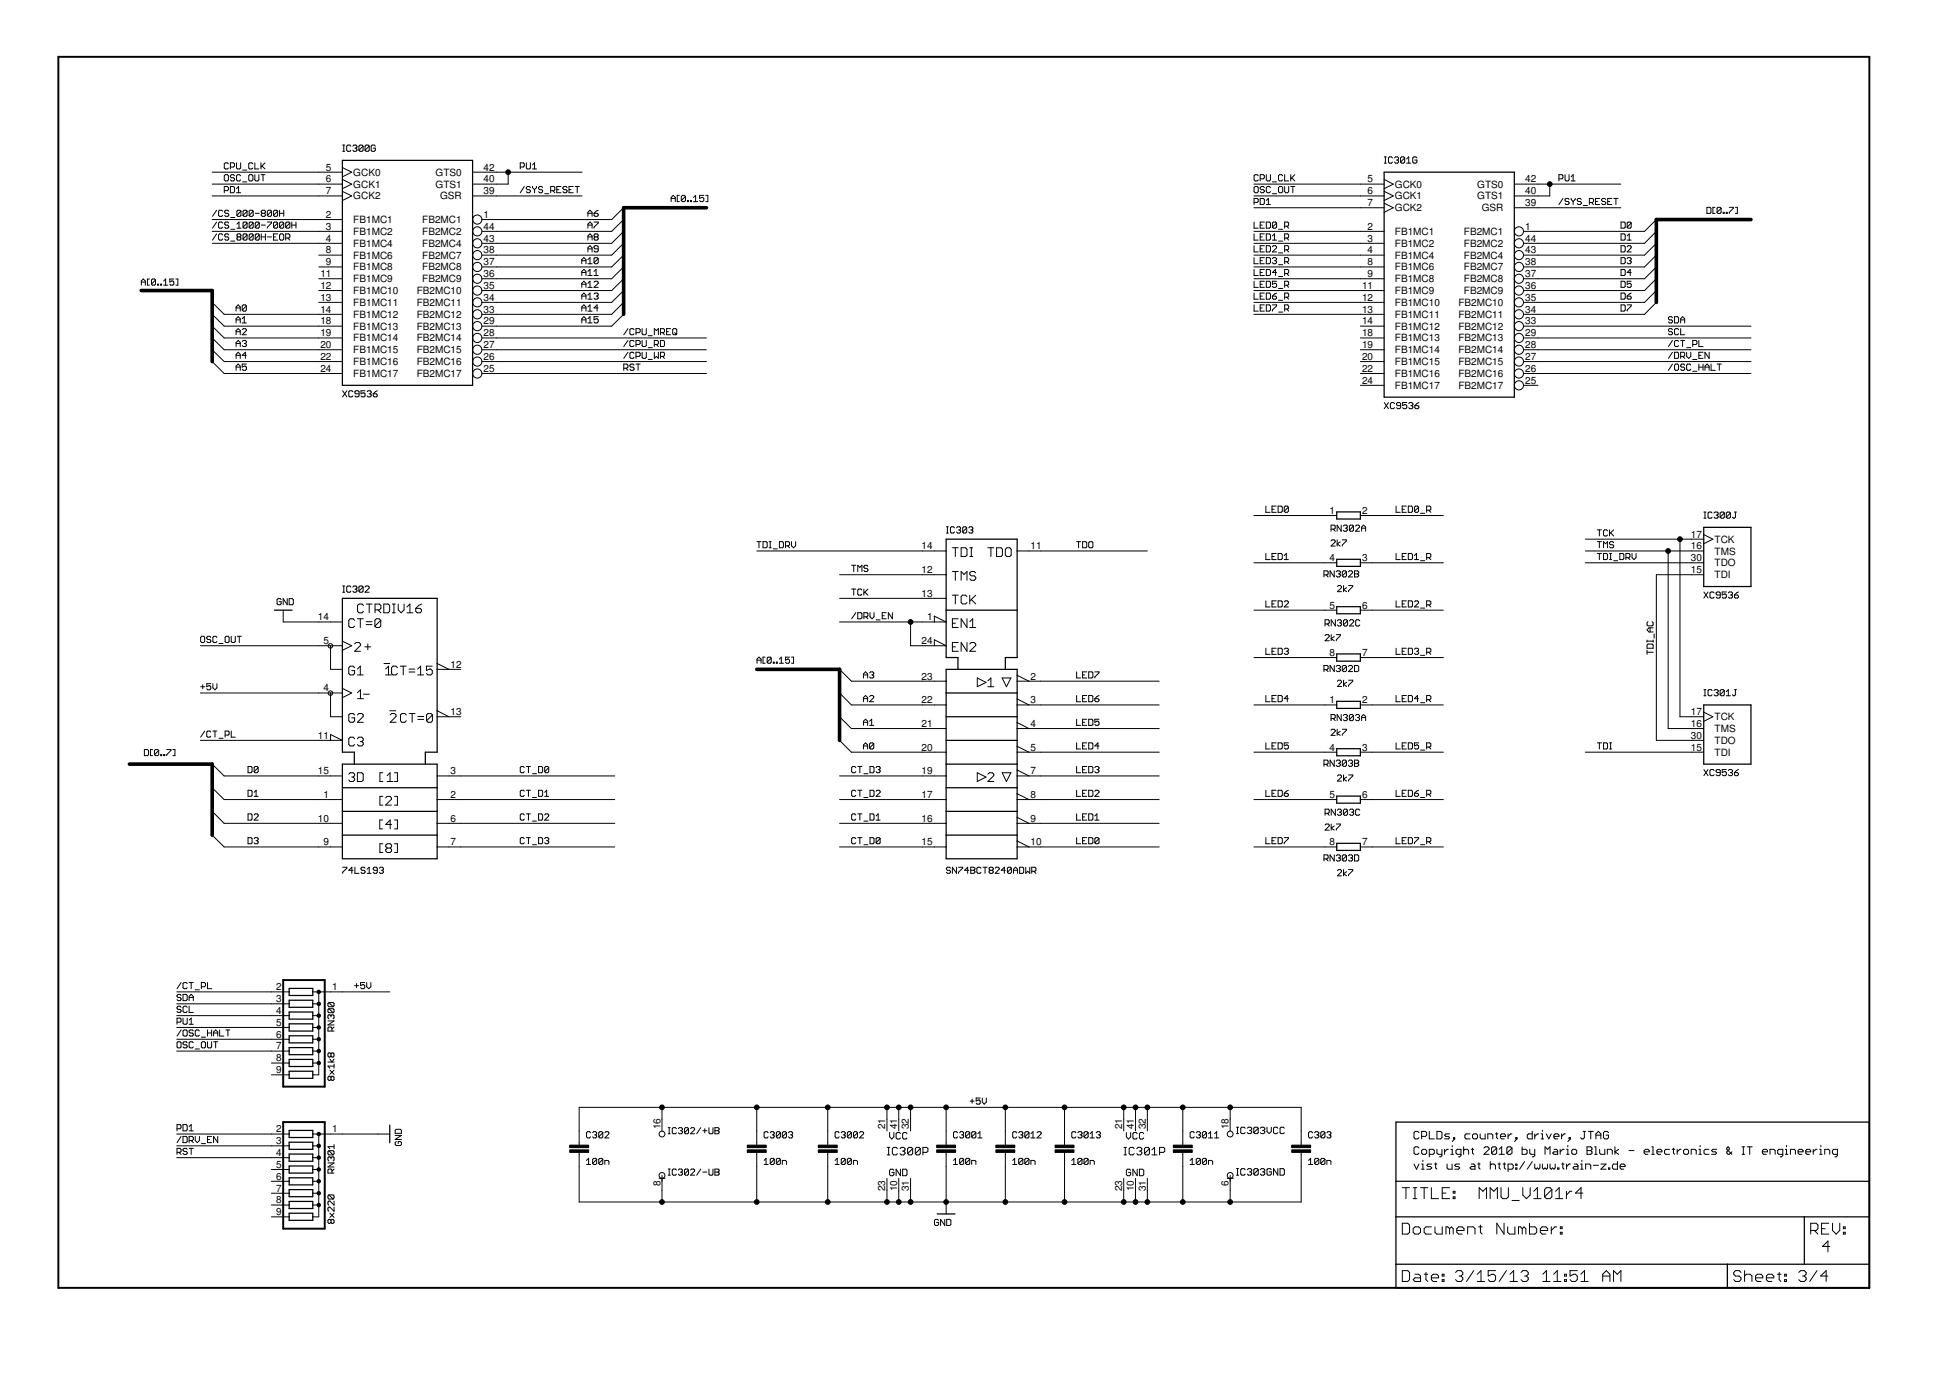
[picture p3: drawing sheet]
<svg xmlns="http://www.w3.org/2000/svg" width="297mm" height="210mm" viewBox="0 0 297 210" stroke-linecap="round" stroke-linejoin="round" font-family="sans-serif">
<defs><g id="words">
<g font-size="1.5">
<text x="49.7" y="26">5</text>
<text x="49.7" y="27.8">6</text>
<text x="49.7" y="29.6">7</text>
<text x="53.8" y="26.8">GCK0</text>
<text x="53.8" y="28.6">GCK1</text>
<text x="66.4" y="26.8">GTS0</text>
<text x="66.4" y="28.6">GTS1</text>
<text x="73.7" y="26">42</text>
<text x="73.7" y="27.8">40</text>
<text x="73.7" y="29.6">39</text>
<text x="208.3" y="27.8">5</text>
<text x="208.3" y="29.6">6</text>
<text x="212.5" y="28.6">GCK0</text>
<text x="225" y="28.6">GTS0</text>
<text x="232.3" y="27.8">42</text>
<text x="232.3" y="29.6">40</text>
<text x="49.7" y="33.2">2</text>
<text x="49.7" y="35">3</text>
<text x="53.8" y="30.4">GCK2</text>
<text x="53.8" y="34">FB1MC1</text>
<text x="53.8" y="35.8">FB1MC2</text>
<text x="64.3" y="34">FB2MC1</text>
<text x="64.3" y="35.8">FB2MC2</text>
<text x="67" y="30.4">GSR</text>
<text x="73.7" y="33.2">1</text>
<text x="73.7" y="35">44</text>
<text x="208.3" y="31.4">7</text>
<text x="208.3" y="35">2</text>
<text x="212.5" y="30.4">GCK1</text>
<text x="212.5" y="32.2">GCK2</text>
<text x="212.5" y="35.8">FB1MC1</text>
<text x="223" y="35.8">FB2MC1</text>
<text x="225" y="30.4">GTS1</text>
<text x="225.7" y="32.2">GSR</text>
<text x="232.3" y="31.4">39</text>
<text x="232.3" y="35">1</text>
<text x="49.7" y="38.6">8</text>
<text x="49.7" y="36.8">4</text>
<text x="49.7" y="40.4">9</text>
<text x="53.8" y="39.4">FB1MC6</text>
<text x="53.8" y="37.6">FB1MC4</text>
<text x="53.8" y="41.2">FB1MC8</text>
<text x="64.3" y="37.6">FB2MC4</text>
<text x="64.3" y="39.4">FB2MC7</text>
<text x="64.3" y="41.2">FB2MC8</text>
<text x="73.7" y="36.8">43</text>
<text x="73.7" y="38.6">38</text>
<text x="73.7" y="40.4">37</text>
<text x="208.3" y="36.8">3</text>
<text x="208.3" y="40.4">8</text>
<text x="208.3" y="38.6">4</text>
<text x="212.5" y="37.6">FB1MC2</text>
<text x="212.5" y="41.2">FB1MC6</text>
<text x="212.5" y="39.4">FB1MC4</text>
<text x="223" y="37.6">FB2MC2</text>
<text x="223" y="39.4">FB2MC4</text>
<text x="223" y="41.2">FB2MC7</text>
<text x="232.3" y="36.8">44</text>
<text x="232.3" y="38.6">43</text>
<text x="232.3" y="40.4">38</text>
<text x="48.8" y="42.2">11</text>
<text x="48.8" y="44">12</text>
<text x="48.8" y="45.8">13</text>
<text x="48.8" y="47.6">14</text>
<text x="53.8" y="43">FB1MC9</text>
<text x="53.8" y="44.8">FB1MC10</text>
<text x="53.8" y="46.6">FB1MC11</text>
<text x="63.5" y="44.8">FB2MC10</text>
<text x="63.5" y="46.6">FB2MC11</text>
<text x="64.3" y="43">FB2MC9</text>
<text x="73.7" y="42.2">36</text>
<text x="73.7" y="44">35</text>
<text x="73.7" y="45.8">34</text>
<text x="73.7" y="47.6">33</text>
<text x="207.5" y="44">11</text>
<text x="207.5" y="45.8">12</text>
<text x="207.5" y="47.6">13</text>
<text x="208.3" y="42.2">9</text>
<text x="212.5" y="44.8">FB1MC9</text>
<text x="212.5" y="43">FB1MC8</text>
<text x="212.5" y="46.6">FB1MC10</text>
<text x="222.1" y="46.6">FB2MC10</text>
<text x="223" y="43">FB2MC8</text>
<text x="223" y="44.8">FB2MC9</text>
<text x="232.3" y="42.2">37</text>
<text x="232.3" y="44">36</text>
<text x="232.3" y="45.8">35</text>
<text x="232.3" y="47.6">34</text>
<text x="48.8" y="49.4">18</text>
<text x="48.8" y="51.2">19</text>
<text x="48.8" y="53">20</text>
<text x="53.8" y="48.4">FB1MC12</text>
<text x="53.8" y="50.2">FB1MC13</text>
<text x="53.8" y="52">FB1MC14</text>
<text x="53.8" y="53.8">FB1MC15</text>
<text x="63.5" y="53.8">FB2MC15</text>
<text x="63.5" y="48.4">FB2MC12</text>
<text x="63.5" y="50.2">FB2MC13</text>
<text x="63.5" y="52">FB2MC14</text>
<text x="73.7" y="53">27</text>
<text x="73.7" y="49.4">29</text>
<text x="73.7" y="51.2">28</text>
<text x="207.5" y="49.4">14</text>
<text x="207.5" y="51.2">18</text>
<text x="207.5" y="53">19</text>
<text x="212.5" y="48.4">FB1MC11</text>
<text x="212.5" y="50.2">FB1MC12</text>
<text x="212.5" y="52">FB1MC13</text>
<text x="212.5" y="53.8">FB1MC14</text>
<text x="222.1" y="48.4">FB2MC11</text>
<text x="222.1" y="50.2">FB2MC12</text>
<text x="222.1" y="52">FB2MC13</text>
<text x="222.1" y="53.8">FB2MC14</text>
<text x="232.3" y="49.4">33</text>
<text x="232.3" y="51.2">29</text>
<text x="232.3" y="53">28</text>
<text x="48.8" y="54.8">22</text>
<text x="48.8" y="56.6">24</text>
<text x="53.8" y="55.6">FB1MC16</text>
<text x="53.8" y="57.4">FB1MC17</text>
<text x="63.5" y="57.4">FB2MC17</text>
<text x="63.5" y="55.6">FB2MC16</text>
<text x="73.7" y="56.6">25</text>
<text x="73.7" y="54.8">26</text>
<text x="207.5" y="54.8">20</text>
<text x="207.5" y="56.6">22</text>
<text x="207.5" y="58.4">24</text>
<text x="212.5" y="55.6">FB1MC15</text>
<text x="212.5" y="57.4">FB1MC16</text>
<text x="212.5" y="59.2">FB1MC17</text>
<text x="222.1" y="59.2">FB2MC17</text>
<text x="222.1" y="57.4">FB2MC16</text>
<text x="222.1" y="55.6">FB2MC15</text>
<text x="232.3" y="58.4">25</text>
<text x="232.3" y="56.6">26</text>
<text x="232.3" y="54.8">27</text>
<text x="140.4" y="83.7">14</text>
<text x="157" y="83.7">11</text>
<text x="202.5" y="78.3">1</text>
<text x="207.5" y="78.3">2</text>
<text x="257.6" y="81.9">17</text>
<text x="257.6" y="83.7">16</text>
<text x="261.2" y="82.7">TCK</text>
<text x="140.4" y="87.3">12</text>
<text x="202.5" y="85.5">4</text>
<text x="207.5" y="85.5">3</text>
<text x="257.6" y="85.5">30</text>
<text x="257.6" y="87.3">15</text>
<text x="261.2" y="84.5">TMS</text>
<text x="261.2" y="86.3">TDO</text>
<text x="261.2" y="88.1">TDI</text>
<text x="48.4" y="94.5">14</text>
<text x="140.4" y="90.9">13</text>
<text x="141.2" y="94.5">1</text>
<text x="202.5" y="92.7">5</text>
<text x="207.5" y="92.7">6</text>
<text x="49.3" y="98.1">5</text>
<text x="68.6" y="101.7">12</text>
<text x="140.4" y="98.1">24</text>
<text x="202.5" y="99.9">8</text>
<text x="207.5" y="99.9">7</text>
<text x="49.3" y="105.3">4</text>
<text x="140.4" y="107.1">22</text>
<text x="140.4" y="103.5">23</text>
<text x="157" y="107.1">3</text>
<text x="157" y="103.5">2</text>
<text x="202.5" y="107.1">1</text>
<text x="207.5" y="107.1">2</text>
<text x="48.4" y="112.5">11</text>
<text x="68.6" y="108.9">13</text>
<text x="140.4" y="110.7">21</text>
<text x="157" y="110.7">4</text>
<text x="257.6" y="108.9">17</text>
<text x="257.6" y="110.7">16</text>
<text x="257.6" y="112.5">30</text>
<text x="261.2" y="109.7">TCK</text>
<text x="261.2" y="111.5">TMS</text>
<text x="261.2" y="113.3">TDO</text>
<text x="48.4" y="117.9">15</text>
<text x="68.6" y="117.9">3</text>
<text x="140.4" y="114.3">20</text>
<text x="140.4" y="117.9">19</text>
<text x="157" y="114.3">5</text>
<text x="157" y="117.9">7</text>
<text x="202.5" y="114.3">4</text>
<text x="207.5" y="114.3">3</text>
<text x="257.6" y="114.3">15</text>
<text x="261.2" y="115.1">TDI</text>
<text x="48.4" y="125.1">10</text>
<text x="49.3" y="121.5">1</text>
<text x="68.6" y="121.5">2</text>
<text x="68.6" y="125.1">6</text>
<text x="140.4" y="125.1">16</text>
<text x="140.4" y="121.5">17</text>
<text x="157" y="125.1">9</text>
<text x="157" y="121.5">8</text>
<text x="202.5" y="121.5">5</text>
<text x="207.5" y="121.5">6</text>
<text x="49.3" y="128.8">9</text>
<text x="68.6" y="128.8">7</text>
<text x="140.4" y="128.8">15</text>
<text x="157" y="128.8">10</text>
<text x="202.5" y="128.8">8</text>
<text x="207.5" y="128.8">7</text>
<text x="42" y="150.8">2</text>
<text x="42" y="152.6">3</text>
<text x="42" y="154.4">4</text>
<text x="50.6" y="150.8">1</text>
<text x="42" y="156.3">5</text>
<text x="42" y="158.1">6</text>
<text x="42" y="159.9">7</text>
<text x="42" y="161.7">8</text>
<text x="42" y="163.5">9</text>
<text x="42" y="172.5">2</text>
<text x="50.6" y="172.5">1</text>
<text x="100.6" y="172" transform="rotate(-90 100.6 172)">16</text>
<text x="134.9" y="172" transform="rotate(-90 134.9 172)">21</text>
<text x="136.7" y="172" transform="rotate(-90 136.7 172)">41</text>
<text x="138.5" y="172" transform="rotate(-90 138.5 172)">32</text>
<text x="170.9" y="172" transform="rotate(-90 170.9 172)">21</text>
<text x="172.7" y="172" transform="rotate(-90 172.7 172)">41</text>
<text x="174.5" y="172" transform="rotate(-90 174.5 172)">32</text>
<text x="187.1" y="172" transform="rotate(-90 187.1 172)">18</text>
<text x="42" y="174.3">3</text>
<text x="42" y="176.1">4</text>
<text x="42" y="177.9">5</text>
<text x="42" y="179.7">6</text>
<text x="42" y="181.5">7</text>
<text x="42" y="183.3">8</text>
<text x="42" y="185.1">9</text>
<text x="100.6" y="180.6" transform="rotate(-90 100.6 180.6)">8</text>
<text x="134.9" y="181.4" transform="rotate(-90 134.9 181.4)">23</text>
<text x="136.7" y="181.4" transform="rotate(-90 136.7 181.4)">10</text>
<text x="138.5" y="181.4" transform="rotate(-90 138.5 181.4)">31</text>
<text x="170.9" y="181.4" transform="rotate(-90 170.9 181.4)">23</text>
<text x="172.7" y="181.4" transform="rotate(-90 172.7 181.4)">10</text>
<text x="174.5" y="181.4" transform="rotate(-90 174.5 181.4)">31</text>
<text x="187.1" y="180.6" transform="rotate(-90 187.1 180.6)">6</text>
</g>
</g></defs>
<g fill="none" stroke="#000" stroke-width=".15">
<path d="M32.3 26.2h19.9M32.3 28h19.9M32.3 29.8h19.9M32.3 33.4h19.9M32.3 35.2h19.9M32.3 37.1h19.9M33 32l-.6 1M33 33.8l-.6 1M33 35.6l-.6 1M33.9 32.2l-.1-.2h-.4l-.1 .2v.6l.1 .2h.4l.1-.2M33.9 34l-.1-.2h-.4l-.1 .2v.6l.1 .2h.4l.1-.2M33.9 35.8l-.1-.2h-.4l-.1 .2v.6l.1 .2h.4l.1-.2"/>
<path d="M34.2 29h.4l.2-.1v-.3l-.2-.2h-.4v1M34.3 26.6h.3l.2 .2v.6l-.2 .2h-.3l-.1-.2v-.6zM34.8 25l-.2-.2h-.3l-.1 .2v.6l.1 .1h.3l.2-.1M34.8 32.2l-.1-.2h-.3l-.2 .2 .2 .3h.3l.1 .1-.1 .4h-.3l-.2-.2M34.8 34l-.1-.2h-.3l-.2 .2 .2 .3h.3l.1 .2-.1 .3h-.3l-.2-.2M34.8 35.8l-.1-.2h-.3l-.2 .3 .2 .2h.3l.1 .3-.1 .2h-.3l-.2-.2M35.1 25.4h.5l.1-.1v-.3l-.1-.2h-.5v.9M35.1 28.4h.5l.1 .2v.6l-.1 .2h-.5zM35.2 34.9h.6M35.2 36.7h.6M35.2 33.1h.6M35.7 26.8l-.1-.2h-.3l-.2 .3 .2 .2h.3l.1 .3-.1 .2h-.3l-.2-.2"/>
<path d="M36 24.8v.8l.2 .1h.3l.2-.1v-.8M36 29.4h.7M36 28.7l.3-.3v1M36.1 34.8h.6M36.1 34.1l.3-.3v1M36.2 36.1l-.1-.2 .1-.3h.4l.1 .2-.1 .3M36.2 36.1h.4M36.2 36.1l-.1 .2 .1 .3h.4l.1-.2-.1-.3M36.7 26.8l-.2-.2h-.3l-.2 .2v.6l.2 .2h.3l.2-.2M36.7 32.2v.6l-.1 .2h-.4l-.1-.2M36.7 32.2l-.1-.2h-.4l-.1 .2v.6M36.7 32.2l-.6 .6"/>
<path d="M37 25.9h.6M37 27.7h.6M37.6 32.2v.6l-.1 .2h-.3l-.2-.2M37.6 34l-.1-.2h-.3l-.2 .2v.6M37.6 35.8l-.1-.2h-.3l-.2 .2v.6M37.6 35.8v.6l-.1 .2h-.3l-.2-.2M37.6 34v.6l-.1 .2h-.3l-.2-.2M37.6 32.2l-.1-.2h-.3l-.2 .2v.6M37.6 32.2l-.6 .6M37.6 34l-.6 .6M37.6 35.8l-.6 .6M38 26.6h.4l.1 .2v.6l-.1 .2h-.4l-.1-.2v-.6z"/>
<path d="M38.5 25l-.1-.2h-.4l-.1 .2v.6l.1 .1h.4l.1-.1M38.6 32.2v.6l-.2 .2h-.3l-.1-.2M38.6 34l-.2-.2h-.3l-.1 .2v.6M38.6 35.8l-.2-.2h-.3l-.1 .2v.6M38.6 35.8v.6l-.2 .2h-.3l-.1-.2M38.6 34v.6l-.2 .2h-.3l-.1-.2M38.6 32.2l-.2-.2h-.3l-.1 .2v.6M38.6 32.2l-.6 .6M38.6 34l-.6 .6M38.6 35.8l-.6 .6M38.8 24.8v.9h.6M38.8 26.6v.8l.2 .2h.3l.1-.2v-.8"/>
<path d="M38.9 32.5h.6M39.5 34l-.2-.2h-.3l-.1 .2v.6M39.5 35.8l-.2-.2h-.3l-.1 .2v.6M39.5 35.8v.6l-.2 .2h-.3l-.1-.2M39.5 34v.6l-.2 .2h-.3l-.1-.2M39.5 34l-.6 .6M39.5 35.8l-.6 .6M39.8 24.8v.9M39.8 26.6h.6M39.8 34.3h.6M39.8 36.1h.6M39.8 35.6v1"/>
<path d="M39.9 25.3l.5 .4M40 32.5h.3M40 32.5l-.2 .1v.2l.2 .2h.3l.1-.2-.1-.3M40 32.5l-.2-.2v-.1l.2-.2h.3l.1 .2-.1 .3M40.1 26.6v1M40.4 24.8l-.6 .6M40.4 35.6v1M40.7 33.8h.7v.2l-.7 .6v.2M40.7 36.1h.7M41.4 32.2v.6l-.2 .2h-.3l-.2-.2M41.4 32.2l-.2-.2h-.3l-.2 .2v.6M41.4 32.2l-.7 .6"/>
<path d="M41.7 36.1h.3M42.3 32.2v.6l-.2 .2h-.3l-.1-.2M42.3 34l-.2-.2h-.3l-.1 .2v.6M42.3 35.6h-.6v1h.6M42.3 34v.6l-.2 .2h-.3l-.1-.2M42.3 32.2l-.2-.2h-.3l-.1 .2v.6M42.3 32.2l-.6 .6M42.3 34l-.6 .6M42.6 32.5h.6M42.6 32v1M42.8 35.6h.3l.1 .2v.6l-.1 .2h-.3l-.2-.2v-.6zM43.2 34l-.1-.2h-.3l-.2 .2v.6"/>
<path d="M43.2 34v.6l-.1 .2h-.3l-.2-.2M43.2 32v1M43.2 34l-.6 .6M43.5 36.3h.5l.2-.2v-.3l-.2-.2h-.5v1M43.8 36.3l.4 .3M44.2 34l-.2-.2h-.3l-.2 .2v.6M44.2 34v.6l-.2 .2h-.3l-.2-.2M44.2 34l-.7 .6M44.4 34.3h.7M44.4 33.8v1M45.1 33.8v1M48.6 38.9h3.6"/>
<path d="M52.2 25.5l1.4 .7-1.4 .7M52.2 27.3l1.4 .7-1.4 .7M52.2 29.1l1.4 .7-1.4 .7M52.2 23.1h.3M52.2 22.1h.3M52.4 22.1v1M53.4 22.3l-.1-.2h-.3l-.2 .2v.6l.2 .2h.3l.1-.2M53.7 22.3l.2-.2h.3l.2 .2-.2 .3M54.1 22.6h.1M54.2 22.6l.2 .1-.2 .4h-.3l-.2-.2M55.3 22.3l-.2-.2h-.3l-.1 .2v.6M55.3 22.3v.6l-.2 .2h-.3l-.1-.2"/>
<path d="M55.3 22.3l-.6 .6M56.2 22.3l-.1-.2h-.3l-.2 .2v.6M56.2 22.3v.6l-.1 .2h-.3l-.2-.2M56.2 22.3l-.6 .6M57.2 22.3l-.2-.2h-.3l-.2 .2v.6l.2 .2h.3l.2-.2v-.3h-.3M72 26.2h16.7M72 29.8h16.7M77.4 26.2v1.8h-5.4M79.2 25.4h.5l.2-.1v-.3l-.2-.2h-.5v.9M79.9 28.4l-.7 1M80.2 24.8v.8l.1 .1h.3l.2-.1v-.8M80.8 28.6l-.2-.2h-.3l-.1 .3 .1 .2h.3l.2 .3-.2 .2h-.3l-.1-.2"/>
<path d="M81.1 25.7h.6M81.1 25.1l.3-.3v.9M81.1 28.4v.2l.3 .3M81.4 28.9v.5M81.7 28.4v.2l-.3 .3M82.7 28.6l-.2-.2h-.3l-.2 .3 .2 .2h.3l.2 .3-.2 .2h-.3l-.2-.2M83 29.5h.6M83.9 29h.5l.1-.1v-.3l-.1-.2h-.5v1M84.2 29l.3 .4M84.8 28.9h.3M85.4 28.4h-.6v1h.6M86.4 28.6l-.2-.2h-.3l-.2 .2 .2 .3h.3l.2 .1-.2 .4h-.3l-.2-.2"/>
<path d="M86.7 28.9h.3M87.3 28.4h-.6v1h.6M87.6 28.4h.6M87.9 28.4v1M88.6 39.7h.7M89.6 33v-.7l.3-.3 .3 .3v.7M89.6 34.8v-.7l.3-.3 .3 .3v.7M89.6 36.6v-.7l.3-.3 .3 .3v.7M89.6 38.4v-.7l.3-.3 .3 .3v.7M89.6 32.5h.6M89.6 34.3h.6M89.6 36.1h.6"/>
<path d="M89.6 37.9h.6M89.6 39.5l.3-.3v1M90.5 32.5h.5l.1 .1v.2l-.1 .2h-.4l-.1-.2zM90.5 33.8h.6v.2l-.6 .6v.2M90.6 36.1l-.1-.2 .1-.3h.4l.1 .2-.1 .3M90.6 36.1l-.1 .2 .1 .3h.4l.1-.2-.1-.3M90.6 36.1h.4M91.1 32l-.6 .5M91.1 37.9h-.5l-.1-.2 .1-.3h.4l.1 .2v.6l-.1 .2h-.4l-.1-.2M91.1 39.4l-.1-.2h-.4l-.1 .2v.6M91.1 39.4v.6l-.1 .2h-.4l-.1-.2M91.1 39.4l-.6 .6"/>
<path d="M95 31.6l-1.8 1.8h-19.8M95 33.4l-1.8 1.8h-19.8M95 37.1l-1.8 1.8h-19.8M95 35.2l-1.8 1.9h-19.8M95 38.9l-1.8 1.8h-19.8M102.2 30.7v-.6l.4-.3 .3 .3v.6M102.2 30.2h.7M103.5 29.8h-.3v.9h.3M104.4 29.9v.6l-.2 .2h-.3l-.1-.2M104.4 29.9l-.2-.1h-.3l-.1 .1v.6M104.4 29.9l-.6 .6M104.7 30.5h.2v.2h-.2z"/>
<path d="M105.2 30.5h.1v.2h-.1zM105.6 30.7h.7M105.6 30.1l.4-.3v.9M107.2 29.8h-.6v.4l.3-.1 .3 .1v.3l-.2 .2h-.3l-.1-.2M107.5 29.8h.3v.9h-.3M191 28h19.8M191 29.8h19.8M191 35.2h19.8M191 38.9h19.8M191 37.1h19.8M191 31.6h19.8M191 28.6l.2-.2h.3l.2 .2v.6l-.2 .2h-.3l-.2-.2z"/>
<path d="M191 30.8h.5l.2-.1v-.3l-.2-.2h-.5v1M191 35.6v1h.7M191 37.4v1h.7M191 39.2v1h.7M191 33.8v1h.7M191.7 26.8l-.2-.2h-.3l-.2 .2v.6l.2 .2h.3l.2-.2M192 30.2h.4l.2 .2v.6l-.2 .2h-.4zM192 34.3h.3M192 36.1h.3M192 37.9h.3M192 39.7h.3M192 27.2h.4l.2-.1v-.3l-.2-.2h-.4v1"/>
<path d="M192.6 33.8h-.6v1h.6M192.6 35.6h-.6v1h.6M192.6 37.4h-.6v1h.6M192.6 39.2h-.6v1h.6M192.6 28.6l-.2-.2h-.3l-.1 .3 .1 .2h.3l.2 .3-.2 .2h-.3l-.1-.2M192.9 33.8h.5l.1 .2v.6l-.1 .2h-.5zM192.9 35.6h.5l.1 .2v.6l-.1 .2h-.5zM192.9 37.4h.5l.1 .2v.6l-.1 .2h-.5zM192.9 39.2h.5l.1 .2v.6l-.1 .2h-.5zM192.9 26.6v.8l.2 .2h.3l.1-.2v-.8M192.9 31.2h.6M192.9 30.5l.3-.3v1"/>
<path d="M193.5 28.6l-.1-.2h-.3l-.2 .2v.6l.2 .2h.3l.1-.2M193.8 36.6h.7M193.8 37.6l.2-.2h.3l.2 .2v.1l-.7 .7h.7M193.8 39.4l.2-.2h.3l.2 .2-.2 .3M193.8 27.7h.7M193.8 29.5h.7M193.8 35.9l.3-.3v1M194.1 39.7h.2M194.3 39.7l.2 .2-.2 .3h-.3l-.2-.2M194.5 34l-.2-.2h-.3l-.2 .2v.6M194.5 34v.6l-.2 .2h-.3l-.2-.2M194.5 34l-.7 .6"/>
<path d="M194.8 34.9h.6M194.8 36.7h.6M194.8 38.5h.6M194.9 28.4h.3l.2 .2v.6l-.2 .2h-.3l-.1-.2v-.6zM195.4 26.8l-.2-.2h-.3l-.1 .2v.6l.1 .2h.3l.2-.2M195.7 38.1h.5l.1-.2v-.3l-.1-.2h-.5v1M195.7 34.5h.5l.1-.2v-.3l-.1-.2h-.5v1M195.7 36.3h.5l.1-.2v-.3l-.1-.2h-.5v1M195.7 39.9h.5l.1-.2v-.3l-.1-.2h-.5v1M195.7 26.6v1h.6M195.7 28.4v.8l.1 .2h.4l.1-.2v-.8M196 34.5l.3 .3"/>
<path d="M196 36.3l.3 .3M196 38.1l.3 .3M196 39.9l.3 .3M196.6 26.6v1M196.6 28.4h.6M196.8 27.1l.4 .5M196.9 28.4v1M197.2 26.6l-.6 .6M210.8 27.3l1.4 .7-1.4 .7M210.8 29.1l1.4 .7-1.4 .7M210.8 30.9l1.4 .7-1.4 .7M210.9 24.8h.3"/>
<path d="M210.9 23.9h.3M211 23.9v.9M212.1 24.1l-.1-.2h-.4l-.1 .2v.6l.1 .1h.4l.1-.1M212.4 24.1l.2-.2h.3l.1 .2-.1 .3M212.7 24.4h.2M212.9 24.4l.1 .1-.1 .3h-.3l-.2-.1M214 24.1l-.2-.2h-.3l-.2 .2v.6M214 24.1v.6l-.2 .1h-.3l-.2-.1M214 24.1l-.7 .6M214.3 24.8h.6M214.3 24.2l.3-.3v.9M215.8 24.1l-.1-.2h-.3l-.2 .2v.6l.2 .1h.3l.1-.1v-.3h-.3"/>
<path d="M230.7 28h16.2M230.7 31.6h16.2M236.1 28v1.8h-5.4M237.5 27.2h.4l.2-.1v-.3l-.2-.2h-.4v1M238.1 30.2l-.6 1M238.4 26.6v.8l.1 .2h.4l.1-.2v-.8M239 30.4l-.1-.2h-.4l-.1 .2 .1 .3h.4l.1 .1-.1 .4h-.4l-.1-.2M239.3 27.6h.6M239.3 26.9l.3-.3v1M239.3 30.2v.2l.3 .3M239.6 30.7v.5M239.9 30.2v.2l-.3 .3"/>
<path d="M240.9 30.4l-.2-.2h-.3l-.1 .2 .1 .3h.3l.2 .1-.2 .4h-.3l-.1-.2M241.2 31.3h.6M242.1 30.8h.5l.1-.1v-.3l-.1-.2h-.5v1M242.4 30.8l.3 .4M243 30.7h.4M243.7 30.2h-.7v1h.7M244.6 30.4l-.2-.2h-.3l-.1 .2 .1 .3h.3l.2 .1v.2l-.2 .2h-.3l-.1-.2M244.9 30.7h.3M245.5 30.2h-.6v1h.6M245.8 30.2h.7M246.1 30.2v1M246.9 33.8h.5l.2 .2v.6l-.2 .2h-.5z"/>
<path d="M246.9 35.6h.5l.2 .2v.6l-.2 .2h-.5zM246.9 37.4h.5l.2 .2v.6l-.2 .2h-.5zM246.9 39.2h.5l.2 .2v.6l-.2 .2h-.5zM247.9 36.6h.6M247.9 37.6l.1-.2h.3l.2 .2v.1l-.6 .7h.6M247.9 39.4l.1-.2h.3l.2 .2-.2 .3M247.9 35.9l.3-.3v1M248.2 39.7h.1M248.3 39.7l.2 .2-.2 .3h-.3l-.1-.2M248.5 34l-.2-.2h-.3l-.1 .2v.6M248.5 34v.6l-.2 .2h-.3l-.1-.2M248.5 34l-.6 .6"/>
<path d="M252.3 37.1l-1.8 1.8h-18.4M252.3 33.4l-1.8 1.8h-18.4M252.3 35.2l-1.8 1.9h-18.4M252.3 38.9l-1.8 1.8h-18.4M260 31.6h.5l.1 .1v.6l-.1 .2h-.5zM261.2 31.6h-.3v.9h.3M262.2 31.7v.6l-.2 .2h-.3l-.1-.2M262.2 31.7l-.2-.1h-.3l-.1 .1v.6M262.2 31.7l-.6 .6M262.5 32.3h.1v.2h-.1zM263 32.3h.1v.2h-.1zM263.4 31.6h.6v.1l-.6 .6v.2"/>
<path d="M264.4 31.6h.2v.9h-.2M21.5 43.4v-.6l.3-.3 .3 .3v.6M21.5 43h.6M22.8 42.5h-.3v.9h.3M23.7 42.7v.6l-.2 .1h-.3l-.1-.1M23.7 42.7l-.2-.2h-.3l-.1 .2v.6M23.7 42.7l-.6 .6M24 43.3h.2v.1h-.2zM24.5 43.3h.1v.1h-.1zM24.9 43.4h.6M24.9 42.8l.3-.3v.9M26.5 42.5h-.6v.5l.3-.2h.1l.2 .2v.3l-.2 .1h-.3l-.1-.1"/>
<path d="M26.8 42.5h.3v.9h-.3M32.3 46.1l1.8 1.8h18.1M32.3 47.9l1.8 1.8h18.1M32.3 49.7l1.8 1.8h18.1M32.3 51.5l1.8 1.8h18.1M32.3 53.3l1.8 1.8h18.1M32.3 55.1l1.8 1.8h18.1M36 54.6v-.6l.3-.3 .3 .3v.6M36 47.4v-.6l.3-.4 .3 .4v.6M36 49.2v-.6l.3-.4 .3 .4v.6M36 51v-.6l.3-.3 .3 .3v.6M36 52.8v-.6l.3-.3 .3 .3v.6"/>
<path d="M36 56.4v-.6l.3-.3 .3 .3v.6M36 46.9h.6M36 48.7h.6M36 50.5h.6M36 52.3h.6M36 54.1h.6M36 55.9h.6M36.9 50.2l.2-.1h.3l.1 .1v.2l-.6 .6h.6M36.9 52l.2-.1h.3l.1 .1-.1 .3M36.9 48.6l.3-.4v1M36.9 49.2h.6M37.2 52.3h.2"/>
<path d="M37.4 52.3l.1 .2-.1 .3h-.3l-.2-.2M37.5 46.6l-.1-.2h-.3l-.2 .2v.6M37.5 55.5h-.6v.4l.3-.1 .3 .1v.3l-.1 .2h-.3l-.2-.2M37.5 46.6v.6l-.1 .2h-.3l-.2-.2M37.5 46.6l-.6 .6M37.5 54.1h-.6l.5-.4v.9M48.6 42.5h3.6M48.6 40.7h3.6M48.6 44.3h3.6M48.6 46.1h3.6M52.2 59.5l.6 1M52.8 59.5l-.6 1"/>
<path d="M53.8 59.7l-.2-.2h-.3l-.2 .2v.6l.2 .2h.3l.2-.2M54.7 60h-.5l-.1-.2 .1-.3h.3l.2 .2v.6l-.2 .2h-.3l-.1-.2M55.6 59.5h-.6v.5l.5-.2 .1 .2v.3l-.1 .2h-.4l-.1-.2M55.9 59.7l.2-.2h.3l.1 .2-.1 .3M56.2 60h.2M56.4 60l.1 .1-.1 .4h-.3l-.2-.2M56.9 60h.4l.2 .3-.2 .2h-.3l-.1-.2zM57.5 59.5l-.6 .5M73.4 51.5h34.2M73.4 53.3h34.2M73.4 55.1h34.2M73.4 56.9h34.2"/>
<path d="M88.6 43.3h.7M88.6 46.9h.7M88.6 48.7h.7M88.6 40.2v-.7l.3-.3 .4 .3v.7M88.6 42v-.7l.3-.3 .4 .3v.7M88.6 43.8v-.6l.3-.4 .4 .4v.6M88.6 45.6v-.6l.3-.4 .4 .4v.6M88.6 47.4v-.6l.3-.4 .4 .4v.6M88.6 49.2v-.6l.3-.4 .4 .4v.6M88.6 41.5h.7M88.6 45.1h.7M89.6 47.4h.6"/>
<path d="M89.6 49.2h.6M89.6 41.3l.3-.3v1M89.6 43.2l.3-.4v1M89.6 45l.3-.4v1M89.6 46.8l.3-.4v1M89.6 48.6l.3-.4v1M89.6 40.2h.6M89.6 42h.6M89.6 43.8h.6M89.6 45.6h.6M90.5 43l.1-.2h.4l.1 .2v.2l-.6 .6h.6M90.5 44.8l.1-.2h.4l.1 .2v.2l-.1 .1"/>
<path d="M90.5 42h.6M90.5 41.3l.3-.3v1M90.8 45.1h.2M91 45.1l.1 .2-.1 .3h-.4l-.1-.2M91.1 46.9h-.6l.5-.5v1M91.1 48.2h-.6v.5l.3-.1 .3 .1v.3l-.1 .2h-.4l-.1-.2M95 40.7l-1.8 1.8h-19.8M95 42.5l-1.8 1.8h-19.8M95 44.3l-1.8 1.8h-19.8M95 46.1l-1.8 1.8h-19.8M95 47.9l-1.8 1.8h-19.8M95 56.1h.5l.2-.2v-.3l-.2-.1h-.5v.9"/>
<path d="M95.3 56.1l.4 .3M95.7 50.1l-.7 .9M95.7 51.9l-.7 .9M95.7 53.7l-.7 .9M96.6 50.2l-.2-.1h-.3l-.2 .1v.6l.2 .2h.3l.2-.2M96.6 52l-.2-.1h-.3l-.2 .1v.6l.2 .2h.3l.2-.2M96.6 55.6l-.2-.1h-.3l-.2 .3 .2 .1h.3l.2 .3-.2 .2h-.3l-.2-.2M96.6 53.8l-.2-.1h-.3l-.2 .1v.6l.2 .2h.3l.2-.2M96.9 50.7h.4l.2-.2v-.3l-.2-.1h-.4v.9M96.9 52.5h.4l.2-.2v-.3l-.2-.1h-.4v.9M96.9 55.5h.6M96.9 54.3h.4l.2-.2v-.3l-.2-.1h-.4v.9"/>
<path d="M97.2 55.5v.9M97.8 50.1v.7l.2 .2h.3l.1-.2v-.7M97.8 51.9v.7l.2 .2h.3l.1-.2v-.7M97.8 53.7v.7l.2 .2h.3l.1-.2v-.7M98.7 51.1h.7M98.7 53h.7M98.7 54.8h.7M99.7 52.5h.4l.2-.2v-.3l-.2-.1h-.4v.9M99.7 51v-.9l.3 .3 .3-.3v.9M99.7 53.7v.9l.3-.3 .3 .3v-.9M100 52.5l.3 .3M100.6 50.7h.5l.1-.2v-.3l-.1-.1h-.5v.9"/>
<path d="M100.6 51.9h.5l.1 .1v.6l-.1 .2h-.5zM100.6 54.3h.5l.1-.2v-.3l-.1-.1h-.5v.9M100.9 50.7l.3 .3M100.9 54.3l.3 .3M101.5 50.5h.3M102.2 50.1h-.7v.9h.7M102.6 50.1h.3l.2 .1v.6l-.2 .2h-.3l-.1-.2v-.6zM102.8 50.7l.3 .3M191 42.5h19.8M191 40.7h19.8M191 44.3h19.8M191 46.1h19.8"/>
<path d="M191 47.9h19.8M191 46.4v1h.7M191 41v1h.7M191 42.8v1h.7M191 44.6v1h.7M192 43.3h.3M192 46.9h.3M192 41.5h.3M192 45.1h.3M192.6 46.4h-.6v1h.6M192.6 41h-.6v1h.6M192.6 42.8h-.6v1h.6"/>
<path d="M192.6 44.6h-.6v1h.6M192.9 46.4h.5l.1 .2v.6l-.1 .2h-.5zM192.9 41h.5l.1 .2v.6l-.1 .2h-.5zM192.9 42.8h.5l.1 .2v.6l-.1 .2h-.5zM192.9 44.6h.5l.1 .2v.6l-.1 .2h-.5zM193.8 46.4h.7v.2l-.7 .6v.2M193.8 45.1h.5l.2 .3-.2 .2h-.3l-.2-.2zM194.5 41.5h-.7l.5-.5v1M194.5 42.8h-.7v.5l.3-.1 .4 .1v.3l-.2 .2h-.3l-.2-.2M194.5 44.6l-.7 .5M194.8 40.3h.6M194.8 42.1h.6"/>
<path d="M194.8 43.9h.6M194.8 45.7h.6M194.8 47.5h.6M195.7 45.3h.5l.1-.2v-.3l-.1-.2h-.5v1M195.7 43.5h.5l.1-.2v-.3l-.1-.2h-.5v1M195.7 47.1h.5l.1-.2v-.3l-.1-.2h-.5v1M195.7 41.7h.5l.1-.2v-.3l-.1-.2h-.5v1M196 41.7l.3 .3M196 43.5l.3 .3M196 45.3l.3 .3M196 47.1l.3 .3M207.2 49.7h3.6"/>
<path d="M207.2 51.5h3.6M207.2 53.3h3.6M207.2 55.1h3.6M207.2 56.9h3.6M207.2 58.7h3.6M232.1 49.7h34.6M232.1 51.5h34.6M232.1 53.3h34.6M232.1 55.1h34.6M232.1 56.9h34.6M232.1 58.7h2.2M246.9 46.4h.5l.2 .2v.6l-.2 .2h-.5z"/>
<path d="M246.9 41h.5l.2 .2v.6l-.2 .2h-.5zM246.9 42.8h.5l.2 .2v.6l-.2 .2h-.5zM246.9 44.6h.5l.2 .2v.6l-.2 .2h-.5zM247.9 45.1h.4l.2 .3-.2 .2h-.3l-.1-.2zM247.9 46.4h.6v.2l-.6 .6v.2M248.5 41.5h-.6l.4-.5v1M248.5 42.8h-.6v.5l.4-.1 .2 .1v.3l-.2 .2h-.3l-.1-.2M248.5 44.6l-.6 .5M252.3 42.5l-1.8 1.8h-18.4M252.3 40.7l-1.8 1.8h-18.4M252.3 44.3l-1.8 1.8h-18.4M252.3 46.1l-1.8 1.8h-18.4"/>
<path d="M254.8 50.2l-.2-.1h-.3l-.2 .1 .2 .3h.3l.2 .2v.1l-.2 .2h-.3l-.2-.2M254.8 48.4l-.2-.2h-.3l-.2 .4 .2 .1h.3l.2 .3-.2 .2h-.3l-.2-.2M254.8 51.9l-.7 .9M254.8 53.7l-.7 .9M254.8 55.5l-.7 .9M255.1 53.7h.4l.2 .1v.6l-.2 .2h-.4zM255.1 48.2h.4l.2 .2v.6l-.2 .2h-.4zM255.2 55.5h.3l.2 .1v.6l-.2 .2h-.3l-.1-.2v-.6zM255.7 50.2l-.2-.1h-.3l-.1 .1v.6l.1 .2h.3l.2-.2M255.7 52l-.2-.1h-.3l-.1 .1v.6l.1 .2h.3l.2-.2M256 48.7h.6M256 50.1v.9h.6"/>
<path d="M256 51.9h.6M256 54.3h.5l.1-.2v-.3l-.1-.1h-.5v.9M256 49.2v-.6l.3-.4 .3 .4v.6M256.3 51.9v.9M256.3 54.3l.3 .3M256.6 55.6l-.1-.1h-.3l-.2 .1 .2 .3h.3l.1 .2-.1 .3h-.3l-.2-.2M256.9 53h.7M256.9 53.7v.6l.3 .3 .4-.3v-.6M257.6 55.6l-.2-.1h-.3l-.2 .1v.6l.2 .2h.3l.2-.2M257.9 52.5h.4l.2-.2v-.3l-.2-.1h-.4v.9M257.9 54.8h.6M257.9 56.6h.6"/>
<path d="M258.8 51.9v.9h.6M258.8 54.1h.3M258.8 55.9h.6M258.8 55.5v.9M259.4 53.7h-.6v.9h.6M259.4 55.5v.9M259.7 56.4v-.6l.3-.3 .3 .3v.6M259.7 55.9h.6M260.3 53.7v.9l-.6-.9v.9M260.6 55.5v.9h.7M261.6 55.5h.6M261.9 55.5v.9"/>
<path d="M191 78.5h12.6M192.8 77.1v.9h.7M193.8 77.6h.3M194.4 77.1h-.6v.9h.6M194.7 77.1h.5l.1 .2v.6l-.1 .1h-.5zM196.3 77.3l-.2-.2h-.3l-.2 .2v.6M196.3 77.3v.6l-.2 .1h-.3l-.2-.1M196.3 77.3l-.7 .6M204.3 80v.9l-.6-.9v.9M207.2 78.5h12.7M210.9 61.3l.6 1M211.5 61.3l-.6 1"/>
<path d="M212.4 61.5l-.1-.2h-.3l-.2 .2v.6l.2 .2h.3l.1-.2M212.7 77.1v.9h.6M213.4 61.8h-.5l-.2-.2v-.1l.2-.2h.3l.2 .2v.6l-.2 .2h-.3l-.2-.2M213.6 77.6h.3M214.2 77.1h-.6v.9h.6M214.3 61.3h-.6v.5l.3-.2 .3 .2v.3l-.2 .2h-.3l-.1-.2M214.5 77.1h.5l.2 .2v.6l-.2 .1h-.5zM214.6 61.5l.1-.2h.4l.1 .2v.1l-.1 .2M214.9 61.8h.2M215.1 61.8l.1 .2-.1 .3h-.4l-.1-.2M215.5 61.8h.5l.1 .3-.1 .2h-.3l-.2-.2zM216.1 77.3v.6l-.2 .1h-.3l-.1-.1"/>
<path d="M216.1 77.3l-.2-.2h-.3l-.1 .2v.6M216.1 77.3l-.6 .6M216.1 61.3l-.6 .5M216.4 78.2h.6M217.3 77.7h.5l.2-.1v-.3l-.2-.2h-.5v.9M217.6 77.7l.4 .3M259.5 78.9h.4M259.5 78h.4M259.7 78v.9M260.8 78.1l-.2-.1h-.3l-.1 .1v.7l.1 .1h.3l.2-.1M261.1 78.1l.2-.1h.3l.1 .1-.1 .4M261.4 78.5h.2"/>
<path d="M261.6 78.5l.1 .1-.1 .3h-.3l-.2-.1M262.7 78.1v.7l-.2 .1h-.3l-.2-.1M262.7 78.1l-.2-.1h-.3l-.2 .1v.7M262.7 78.1l-.7 .7M263.6 78.1v.7l-.2 .1h-.3l-.1-.1M263.6 78.1l-.2-.1h-.3l-.1 .1v.7M263.6 78.1l-.6 .7M264.2 78h.3M264.4 78v.8l-.2 .1-.3-.1M30.5 98.4h21.7M30.7 96.9h.3l.2 .2v.6l-.2 .2h-.3l-.1-.2v-.6zM32.1 97.1l-.1-.2h-.4l-.1 .3 .1 .2h.4l.1 .3-.1 .2h-.4l-.1-.2"/>
<path d="M33 97.1l-.1-.2h-.3l-.2 .2v.6l.2 .2h.3l.1-.2M33.4 98h.6M34.4 96.9h.4l.1 .2v.6l-.1 .2h-.4l-.1-.2v-.6zM35.2 96.9v.8l.2 .2h.3l.1-.2v-.8M36.1 96.9h.7M36.4 96.9v1M42.8 91.3l-.1-.1h-.3l-.2 .1v.7l.2 .1h.3l.1-.1v-.3h-.3M43.1 92.9v1.8h9.1M43.8 91.2v.9l-.7-.9v.9M44 91.2h.5l.2 .1v.7l-.2 .1h-.5zM50.4 98.4v3.6h1.8M52.2 97.7l1.4 .7-1.4 .7"/>
<path d="M52.2 90.2h.3M52.2 89.3h.3M52.4 89.3v.9M53.4 89.4l-.1-.1h-.3l-.2 .1v.6l.2 .2h.3l.1-.2M53.7 89.4l.2-.1h.3l.2 .1-.2 .3M54 94.5l-.2-.2h-.5l-.2 .2v.9l.2 .2h.5l.2-.2M54 98.1l.3-.2h.4l.2 .2v.2l-.9 .9h.9M54.1 89.7h.1M54.2 89.7l.2 .2-.2 .3h-.3l-.2-.2M54.4 94.3h.9M54.9 94.3v1.3M55.3 89.4l-.2-.1h-.3l-.1 .1v.6"/>
<path d="M55.3 89.4v.6l-.2 .2h-.3l-.1-.2M55.3 89.4l-.6 .6M55.4 92.2l-.3-.2h-.4l-.2 .2v.9l.2 .2h.4l.3-.2M55.6 98.5h.9M55.6 89.4l.2-.1h.3l.1 .1v.2l-.6 .6h.6M55.8 95.1h.9M55.8 94.7h.9M55.8 92h.9M56 98.1v.9M56.2 92v1.3M57.1 92.9h.7l.2-.2v-.5l-.2-.2h-.7v1.3M57.6 92.9l.4 .4"/>
<path d="M58 94.5l-.2-.2h-.5l-.2 .2v.9M58 94.5v.9l-.2 .2h-.5l-.2-.2M58 94.5l-.9 .9M58.5 92h.6l.3 .2v.9l-.3 .2h-.6zM59.8 92h.4M59.8 93.3h.4M60 92v1.3M60.7 92v.9l.4 .4 .5-.4v-.9M62 93.3h.9M62 92.5l.4-.5v1.3M63.3 92.7h.7l.2 .2v.2l-.2 .2h-.5l-.2-.2zM64.2 92l-.4 .2-.5 .5"/>
<path d="M115.3 83.9h28.8M115.3 82.5h.6M115.6 82.5v.9M116.2 82.5h.5l.2 .2v.6l-.2 .1h-.5zM117.2 82.5h.3M117.2 83.4h.3M117.3 82.5v.9M117.8 83.6h.6M118.7 82.5h.5l.1 .2v.6l-.1 .1h-.5zM119.7 83.1h.4l.2-.1v-.3l-.2-.2h-.4v.9M120 83.1l.3 .3M120.6 82.5v.6l.3 .3 .3-.3v-.6"/>
<path d="M127.9 87.5h16.2M127.9 94.7h16.2l-1.8-.8v.8M127.9 91.1h16.2M129.7 86.1h.7M129.7 89.7h.7M130 86.1v1M130 89.7v1M130.4 93.3l-.7 1M130.7 87.1v-1l.3 .3 .3-.3v1M130.7 93.3h.4l.2 .2v.6l-.2 .2h-.4zM131.3 89.9l-.2-.2h-.3l-.1 .2v.6l.1 .2h.3l.2-.2M131.6 89.7v1"/>
<path d="M131.6 94h.5l.1-.2v-.3l-.1-.2h-.5v1M131.7 90.2l.5 .5M131.9 94l.3 .3M132.2 86.3l-.1-.2h-.4l-.1 .2 .1 .3h.4l.1 .1-.1 .4h-.4l-.1-.2M132.2 89.7l-.6 .6M132.5 93.3v.7l.3 .3 .3-.3v-.7M133.5 94.4h.6M134.4 93.8h.3M135 93.3h-.6v1h.6M135.9 93.3v1l-.6-1v1M138.7 94.7v3.7h5.4l-1.8-.9v.9M144.2 81.2h.3"/>
<path d="M144.2 80.2h.3M144.3 80.2v1M145.1 87.1h.9M145.1 83.4h.9M145.1 90.7h.9M145.1 98.5h.4M145.1 94.9h.4M145.4 80.4l-.2-.2h-.3l-.1 .2v.6l.1 .2h.3l.2-.2M145.5 83.4v1.4M145.5 87.1v1.3M145.5 90.7v1.3M145.7 80.4l.2-.2h.3l.1 .2-.1 .3"/>
<path d="M146 94.3h-.9v1.3h.9M146 97.9h-.9v1.3h.9M146 80.7h.2M146.2 80.7l.1 .2-.1 .3h-.3l-.2-.2M146.4 83.4h.7l.2 .3v.9l-.2 .2h-.7zM146.4 88.4v-1.3l.5 .4 .4-.4v1.3M147.3 80.4l-.2-.2h-.3l-.2 .2v.6M147.3 80.4v.6l-.2 .2h-.3l-.2-.2M147.3 80.4l-.7 .6M147.3 90.9l-.2-.2h-.5l-.2 .2v.9l.2 .2h.5l.2-.2M147.3 94.3v1.3l-.9-1.3v1.3M147.3 97.9v1.3l-.9-1.3v1.3"/>
<path d="M147.6 80.4l.1-.2h.3l.2 .2-.2 .3M147.7 90.7v1.3M147.7 94.7l.5-.4v1.3M147.7 83.4h.5M147.7 84.8h.5M147.7 98.1l.3-.2h.4l.2 .2v.2l-.9 .9h.9M147.7 95.6h.9M147.9 80.7h.1M148 91.3l.6 .7M148 83.4v1.4M148 80.7l.2 .2-.2 .3h-.3l-.1-.2M148.6 87.3l-.2-.2h-.4l-.3 .2v.2l.3 .2h.4l.2 .2v.3l-.2 .2h-.4l-.3-.2"/>
<path d="M148.6 90.7l-.9 .8M150.5 83.4h.9M150.9 83.4v1.4M151.8 83.4h.7l.2 .3v.9l-.2 .2h-.7zM153.1 83.7l.3-.3h.4l.2 .3v.9l-.2 .2h-.4l-.3-.2zM154.9 83.9h19.9M164 82.5h.6M164.3 82.5v.9M164.9 82.5h.5l.1 .2v.6l-.1 .1h-.5zM165.8 82.7l.2-.2h.3l.2 .2v.6l-.2 .1h-.3l-.2-.1zM191 85.7h12.6M191 92.9h12.6"/>
<path d="M192.8 84.3v.9h.7M192.8 91.5v1h.7M192.8 98.7v1h.7M193.8 84.8h.3M193.8 92h.3M193.8 99.2h.3M194.4 84.3h-.6v.9h.6M194.4 91.5h-.6v1h.6M194.4 98.7h-.6v1h.6M194.7 84.3h.5l.1 .2v.6l-.1 .1h-.5zM194.7 91.5h.5l.1 .2v.6l-.1 .2h-.5zM194.7 98.7h.5l.1 .2v.6l-.1 .2h-.5z"/>
<path d="M195.6 91.7l.2-.2h.3l.2 .2v.1l-.7 .7h.7M195.6 98.9l.2-.2h.3l.2 .2-.2 .3M195.6 85.2h.7M195.6 84.6l.3-.3v.9M195.9 99.2h.2M196.1 99.2l.2 .2v.1l-.2 .2h-.3l-.2-.2M201.7 87.6h.5l.1-.2v-.3l-.1-.1h-.5v.9M201.8 95h.5l.2-.1v-.3l-.2-.2h-.5v1M201.8 96.8l.2-.1h.3l.2 .1v.2l-.7 .6h.7M202 87.6l.3 .3M202.2 95l.3 .4M202.8 80.6h.4l.2-.1v-.4l-.2-.1h-.4v.9"/>
<path d="M202.8 82.4l.1-.2h.3l.2 .2v.1l-.6 .7h.6M202.8 96.7v.9M203.1 80.6l.3 .3M203.2 97l-.4 .3 .4 .3M203.2 87v.9l-.6-.9v.9M203.4 94.4v1l-.6-1v1M203.5 87.1l.2-.1h.3l.2 .1-.2 .3M203.6 96.7h.6v.1l-.6 .7v.1M203.7 82.2v1M203.7 94.6l.2-.2h.3l.1 .2-.1 .3M203.7 89.3l.2-.1h.3l.1 .1v.2l-.6 .6h.6M203.9 87.4h.1"/>
<path d="M204 87.4l.2 .2-.2 .3h-.3l-.2-.2M204 94.9h.2M204.2 82.5l-.5 .4 .5 .3M204.2 94.9l.1 .1-.1 .4h-.3l-.2-.2M204.5 82.2h.6v.2l-.6 .6v.2M204.6 80.1l.2-.1h.3l.1 .1-.1 .4M204.7 89.2v.9M204.9 80.5h.2M205.1 80.5l.1 .1-.1 .3h-.3l-.2-.1M205.1 87.1l-.2-.1h-.3l-.1 .1v.6M205.1 87.1v.6l-.2 .2h-.3l-.1-.2M205.1 87.1l-.6 .6"/>
<path d="M205.1 89.5l-.4 .3 .4 .3M205.3 94.6l-.2-.2h-.3l-.2 .2v.6M205.3 94.6v.6l-.2 .2h-.3l-.2-.2M205.3 94.6l-.7 .6M205.4 87.1l.1-.1h.4l.1 .1v.1l-.6 .7h.6M205.4 89.2h.7v.1l-.7 .7v.1M205.6 94.6l.1-.2h.3l.2 .2v.1l-.6 .7h.6M206.2 80.1l-.2-.1h-.3l-.2 .1v.7M206.2 80.1v.7l-.2 .1h-.3l-.2-.1M206.2 80.1l-.7 .7M206.3 87h.5l.2 .1-.2 .3 .2 .3-.2 .2h-.5zM206.3 87.4h.5"/>
<path d="M206.5 80.1l.1-.1h.3l.2 .1v.2l-.6 .6h.6M207.1 94.6l-.1-.2h-.3l-.2 .2v.6l.2 .2h.3l.1-.2M207.2 85.7h12.7M207.2 92.9h12.7M207.4 80.5h.6M207.4 80.9v-.6l.3-.3 .3 .3v.6M212.7 84.3v.9h.6M212.7 91.5v1h.6M212.7 98.7v1h.6M213.6 84.8h.3M213.6 92h.3M213.6 99.2h.3"/>
<path d="M214.2 84.3h-.6v.9h.6M214.2 91.5h-.6v1h.6M214.2 98.7h-.6v1h.6M214.5 98.7h.5l.2 .2v.6l-.2 .2h-.5zM214.5 84.3h.5l.2 .2v.6l-.2 .1h-.5zM214.5 91.5h.5l.2 .2v.6l-.2 .2h-.5zM215.5 98.9l.1-.2h.3l.2 .2-.2 .3M215.5 85.2h.6M215.5 91.7l.1-.2h.3l.2 .2v.1l-.6 .7h.6M215.5 84.6l.3-.3v.9M215.8 99.2h.1M215.9 99.2l.2 .2v.1l-.2 .2h-.3l-.1-.2"/>
<path d="M216.4 85.4h.6M216.4 92.6h.6M216.4 99.8h.6M217.3 92.1h.5l.2-.1v-.3l-.2-.2h-.5v1M217.3 84.9h.5l.2-.1v-.3l-.2-.2h-.5v.9M217.3 99.4h.5l.2-.2v-.3l-.2-.2h-.5v1M217.6 84.9l.4 .3M217.6 92.1l.4 .4M217.6 99.4l.4 .3M241.5 82.1h18M241.5 83.9h18M241.5 85.7h18"/>
<path d="M243.3 82.5h.6M243.3 80.7h.6M243.3 84.3h.6M243.6 80.7v.9M243.6 82.5v.9M243.6 84.3v.9M244.3 83.4v-.9l.3 .3 .3-.3v.9M244.3 84.3h.4l.2 .2v.6l-.2 .1h-.4zM244.9 80.9l-.2-.2h-.3l-.1 .2v.6l.1 .1h.3l.2-.1M245.2 80.7v.9M245.2 85.2h.3M245.2 84.3h.3"/>
<path d="M245.3 81.2l.5 .4M245.3 84.3v.9M245.8 82.7l-.1-.2h-.4l-.1 .2v.1l.1 .2h.4l.1 .1-.1 .3h-.4l-.1-.1M245.8 80.7l-.6 .6M245.8 85.4h.6M246.7 84.3h.5l.2 .2v.6l-.2 .1h-.5zM247.7 84.9h.4l.2-.1v-.3l-.2-.2h-.4v.9M248 84.9l.3 .3M248.6 84.3v.6l.3 .3 .3-.3v-.6M250.9 99.4h.9M250.9 97.5v.3M250.9 99v.7"/>
<path d="M250.9 97.7h.9M251 98.1h.7l.1 .2v.4h-.9v-.4zM251 94.7l-.1 .2v.3l.1 .1h.7l.1-.1v-.3l-.1-.2M251.4 95.6v.7M251.8 97.5v.3M251.8 95.6h-.6l-.3 .3 .3 .4h.6M252 96.6v.6M254.1 83.9v27.1h5.4M255.9 82.1v27.1h3.6M259.5 87.5h-7.2v25.3h7.2M259.5 81.4l1.4 .7-1.4 .7M259.5 90.2l.7 .9"/>
<path d="M260.2 90.2l-.7 .9M261.1 90.3l-.2-.1h-.3l-.1 .1v.7l.1 .1h.3l.2-.1M262 90.6h-.4l-.2-.1v-.2l.2-.1h.3l.1 .1v.7l-.1 .1h-.3l-.2-.1M263 90.2h-.7v.4l.4-.1 .3 .1v.4l-.2 .1h-.3l-.2-.1M263.3 90.3l.1-.1h.3l.2 .1v.2l-.2 .1M263.6 90.6h.1M263.7 90.6l.2 .2-.2 .3h-.3l-.1-.1M264.2 90.6h.5l.1 .4-.1 .1h-.3l-.2-.1zM264.8 90.2l-.6 .4M22 114.2h.5l.1 .1v.7l-.1 .1h-.5zM23.2 114.2h-.3v.9h.3M24.2 114.3v.7l-.2 .1h-.3l-.2-.1"/>
<path d="M24.2 114.3l-.2-.1h-.3l-.2 .1v.7M24.2 114.3l-.7 .7M24.5 115h.1v.1h-.1zM24.9 115h.2v.1h-.2zM25.4 114.2h.6v.1l-.6 .7v.1M26.3 114.2h.3v.9h-.3M30.5 112.8h21.7l-1.8-.9v.9M30.5 105.6h21.7M30.6 104.6h.6M30.9 104.3v.6M31.2 111.4l-.6 .9M32.1 104.1h-.6v.5l.3-.1 .3 .1v.3l-.1 .2h-.4l-.1-.2"/>
<path d="M32.1 111.5l-.1-.1h-.4l-.1 .1v.6l.1 .2h.4l.1-.2M32.3 116.4l1.8 1.8h18.1M32.3 120l1.8 1.8h18.1M32.4 104.1v.7l.3 .3 .3-.3v-.7M32.4 111.4h.6M32.7 111.4v.9M33.4 112.5h.6M34.3 112h.5l.1-.2v-.3l-.1-.1h-.5v.9M35.2 111.4v.9h.6M37.8 116.8h.4l.2 .1v.6l-.2 .2h-.4zM39.3 116.9v.6l-.1 .2h-.3l-.2-.2M39.3 116.9l-.1-.1h-.3l-.2 .1v.6"/>
<path d="M39.3 116.9l-.6 .6M50.4 105.6v3.6h1.8M52.2 104.9l1.4 .7-1.4 .7M53.1 117.9l.2-.2h.5l.2 .2v.3l-.2 .2M53.6 118.4h.2M53.8 118.4l.2 .2v.2l-.2 .2h-.5l-.2-.2M54 101.7l-.2-.2h-.5l-.2 .2v.9l.2 .2h.5l.2-.2v-.4h-.4M54 108.9l-.2-.2h-.5l-.2 .2v.9l.2 .2h.5l.2-.2v-.5h-.4M54 112.5l-.2-.2h-.5l-.2 .2v.9l.2 .2h.5l.2-.2M54.4 108.9l.3-.2h.4l.2 .2v.2l-.9 .9h.9M54.4 102.8h.9M54.4 117.7h.7l.2 .2v.9l-.2 .2h-.7z"/>
<path d="M54.4 112.5l.3-.2h.4l.2 .2v.2l-.2 .3M54.4 101.9l.5-.4v1.3M54.5 106.4h.9M54.5 105.5l.4-.4v1.3M54.9 113h.2M55.1 113l.2 .2v.2l-.2 .2h-.4l-.3-.2M55.4 105.7h.9M58.3 117.7h-.4v1.3h.4M58.5 101.1h.9M58.7 102.8h.9M58.7 101.9l.5-.4v1.3M59 119h.9"/>
<path d="M59 118.2l.4-.5v1.3M59.4 108.3h.9M59.4 108.9l.2-.2h.5l.2 .2v.2l-.9 .9h.9M60.1 117.7h.4v1.3h-.4M60.5 101.7l-.2-.2h-.4l-.3 .2v.9l.3 .2h.4l.2-.2M61 101.5h.9M61.4 101.5v1.3M61.9 108.9l-.2-.2h-.5l-.2 .2v.9l.2 .2h.5l.2-.2M62.3 102.4h.9M62.3 101.9h.9M62.3 108.7h.9M62.8 108.7v1.3"/>
<path d="M63.6 102.8h.9M63.6 101.9l.5-.4v1.3M63.6 109.6h.9M63.6 109.1h.9M65.8 101.5h-.8v.7l.4-.3h.2l.2 .3v.4l-.2 .2h-.4l-.2-.2M65.9 108.9v.9l-.2 .2h-.5l-.2-.2M65.9 108.9l-.2-.2h-.5l-.2 .2v.9M65.9 108.9l-.9 .9M66.6 118.2h27M66.6 102h3.6M66.6 109.2h3.6M66.6 101.1l1.8 .9"/>
<path d="M66.6 108.3l1.8 .9M79.9 116.9l-.2-.1h-.3l-.2 .1v.6l.2 .2h.3l.2-.2M80.2 116.8h.6M80.5 116.8v.9M81.1 117.9h.6M82 116.8h.5l.2 .1v.6l-.2 .2h-.5zM83.6 116.9v.6l-.2 .2h-.3l-.1-.2M83.6 116.9l-.2-.1h-.3l-.1 .1v.6M83.6 116.9l-.6 .6M115.3 101v-.6l.3-.3 .3 .3v.6M115.3 100.6h.6M116.5 100.1h-.3v.9h.3"/>
<path d="M117.5 100.2v.7l-.2 .1h-.3l-.1-.1M117.5 100.2l-.2-.1h-.3l-.1 .1v.7M117.5 100.2l-.6 .7M117.8 100.9h.1v.1h-.1zM118.3 100.9h.1v.1h-.1zM118.7 101h.6M118.7 100.4l.3-.3v.9M120.3 100.1h-.6v.5l.4-.2 .2 .2v.3l-.2 .1h-.3l-.1-.1M120.6 100.1h.3v.9h-.3M127.9 109.2l1.8 1.8h14.4M127.9 102l1.8 1.8h14.4M127.9 105.6l1.8 1.8h14.4"/>
<path d="M127.9 112.8l1.8 1.8h14.4M127.9 118.2h16.2M130.4 116.9l-.2-.1h-.3l-.2 .1v.6l.2 .2h.3l.2-.2M130.7 116.8h.6M131 116.8v.9M131.5 103.3v-.6l.3-.4 .4 .4v.6M131.5 106.9v-.6l.3-.4 .4 .4v.6M131.5 110.5v-.6l.3-.3 .4 .3v.6M131.5 114.1v-.6l.3-.3 .4 .3v.6M131.5 113.6h.7M131.5 110h.7M131.5 106.4h.7"/>
<path d="M131.5 102.8h.7M131.6 117.9h.6M132.5 102.5l.1-.2h.3l.2 .2v.2l-.2 .1M132.5 106.1l.1-.2h.3l.2 .2v.2l-.6 .6h.6M132.5 109.9l.3-.3v.9M132.5 110.5h.6M132.5 116.8h.5l.1 .1v.6l-.1 .2h-.5zM132.8 102.8h.1M132.9 102.8l.2 .2-.2 .3h-.3l-.1-.2M133.1 113.3l-.2-.1h-.3l-.1 .1v.6M133.1 113.3v.6l-.2 .2h-.3l-.1-.2M133.1 113.3l-.6 .6"/>
<path d="M133.5 116.9l.1-.1h.3l.2 .1-.2 .3M133.8 117.2h.1M133.9 117.2l.2 .2-.2 .3h-.3l-.1-.2M148.9 103.3l1.3 .6-1.3 .7zM148.9 117.7l1.3 .7-1.3 .6zM150.5 117.9l.2-.2h.5l.2 .2v.3l-.9 .8h.9M150.5 104.6h.9M150.5 103.7l.4-.4v1.3M152.7 103.3h1.3l-.7 1.3zM152.7 117.7h1.3l-.7 1.3zM154.9 102.9l1.8 .9M154.9 106.5l1.8 .9"/>
<path d="M154.9 110.1l1.8 .9M154.9 113.7l1.8 .9M154.9 103.8h21.7M154.9 107.4h21.7M154.9 111h21.7M154.9 114.6h21.7M154.9 117.3l1.8 .9M154.9 118.2h21.7M164 113.2v.9h.6M164 109.6v.9h.6M164 105.9v1h.6M164 102.3v1h.6"/>
<path d="M164 116.8v.9h.6M164.9 113.6h.3M164.9 110h.3M164.9 106.4h.3M164.9 102.8h.3M164.9 117.2h.3M165.5 113.2h-.6v.9h.6M165.5 109.6h-.6v.9h.6M165.5 105.9h-.6v1h.6M165.5 102.3h-.6v1h.6M165.5 116.8h-.6v.9h.6M165.8 116.8h.5l.2 .1v.6l-.2 .2h-.5z"/>
<path d="M165.8 113.2h.5l.2 .1v.6l-.2 .2h-.5zM165.8 109.6h.5l.2 .1v.6l-.2 .2h-.5zM165.8 105.9h.5l.2 .2v.6l-.2 .2h-.5zM165.8 102.3h.5l.2 .2v.6l-.2 .2h-.5zM166.8 116.9l.1-.1h.3l.2 .1-.2 .3M166.8 106.4h.4l.2 .3-.2 .2h-.3l-.1-.2zM166.8 102.3h.6v.2l-.6 .6v.2M167.1 117.2h.1M167.2 117.2l.2 .2-.2 .3h-.3l-.1-.2M167.4 113.6h-.6l.4-.4v.9M167.4 109.6h-.6v.4l.3-.1 .3 .1v.3l-.2 .2h-.3l-.1-.2M167.4 105.9l-.6 .5"/>
<path d="M191 107.4h12.6M191 114.6h12.6M191 100.2h12.6M192.8 113.2v.9h.7M192.8 105.9v1h.7M193.8 113.6h.3M193.8 106.4h.3M194.4 113.2h-.6v.9h.6M194.4 105.9h-.6v1h.6M194.7 113.2h.5l.1 .1v.6l-.1 .2h-.5zM194.7 105.9h.5l.1 .2v.6l-.1 .2h-.5zM196.3 113.2h-.7v.4l.3-.1 .4 .1v.3l-.2 .2h-.3l-.2-.2"/>
<path d="M196.3 106.4h-.7l.5-.5v1M201.7 102h.5l.1-.2v-.3l-.1-.1h-.5v.9M201.7 116.4h.5l.1-.1v-.3l-.1-.2h-.5v.9M202 102l.3 .3M202 116.4l.3 .3M202.8 109.5h.4l.2-.2v-.3l-.2-.2h-.4v1M202.8 111.3l.1-.2h.3l.2 .2v.1l-.6 .6h.6M203.1 109.5l.3 .3M203.2 101.4v.9l-.6-.9v.9M203.2 115.8v.9l-.6-.9v.9M203.5 101.5l.2-.1h.3l.2 .1v.2l-.2 .1M203.5 116l.2-.2h.3l.2 .2-.2 .3"/>
<path d="M203.7 111.1v.9M203.7 103.8l.2-.2h.3l.1 .2v.1l-.6 .7h.6M203.7 118.2l.2-.2h.3l.1 .2v.2l-.6 .6h.6M203.9 101.8h.1M203.9 116.3h.1M204 101.8l.2 .2-.2 .3h-.3l-.2-.1M204 116.3l.2 .1-.2 .3h-.3l-.2-.1M204.2 111.4l-.5 .3 .5 .3M204.3 108.8v1l-.6-1v1M204.5 111.1h.6v.2l-.6 .6v.1M204.6 109l.2-.2h.3l.1 .2-.1 .3M204.7 103.6v1"/>
<path d="M204.7 118v1M204.9 109.3h.2M205.1 109.3l.1 .2-.1 .3h-.3l-.2-.2M205.1 101.5l-.2-.1h-.3l-.1 .1v.7M205.1 116l-.2-.2h-.3l-.1 .2v.6M205.1 101.5v.7l-.2 .1h-.3l-.1-.1M205.1 116v.6l-.2 .1h-.3l-.1-.1M205.1 101.5l-.6 .7M205.1 116l-.6 .6M205.1 103.9l-.4 .3 .4 .4M205.1 118.4l-.4 .3 .4 .3M205.4 101.5l.1-.1h.4l.1 .1v.2l-.6 .6h.6"/>
<path d="M205.4 116l.1-.2h.4l.1 .2-.1 .3M205.4 103.6h.7v.2l-.7 .6v.2M205.4 118h.7v.2l-.7 .6v.2M205.7 116.3h.2M205.9 116.3l.1 .1-.1 .3h-.4l-.1-.1M206.2 109l-.2-.2h-.3l-.2 .2v.6M206.2 109v.6l-.2 .2h-.3l-.2-.2M206.2 109l-.7 .6M206.3 101.4h.5l.2 .1v.7l-.2 .1h-.5zM206.3 115.8h.5l.2 .2-.2 .3 .2 .3-.2 .1h-.5zM206.3 116.3h.5M206.5 109l.1-.2h.3l.2 .2-.2 .3"/>
<path d="M206.8 109.3h.1M206.9 109.3l.2 .2-.2 .3h-.3l-.1-.2M207.2 107.4h12.7M207.2 114.6h12.7M207.2 100.2h12.7M207.4 109.8v-.7l.3-.3 .3 .3v.7M207.4 109.3h.6M212.7 113.2v.9h.6M212.7 105.9v1h.6M213.6 113.6h.3M213.6 106.4h.3M214.2 113.2h-.6v.9h.6"/>
<path d="M214.2 105.9h-.6v1h.6M214.5 113.2h.5l.2 .1v.6l-.2 .2h-.5zM214.5 105.9h.5l.2 .2v.6l-.2 .2h-.5zM216.1 113.2h-.6v.4l.3-.1 .3 .1v.3l-.2 .2h-.3l-.1-.2M216.1 106.4h-.6l.4-.5v1M216.4 107h.6M216.4 114.3h.6M217.3 113.8h.5l.2-.2v-.3l-.2-.1h-.5v.9M217.3 106.6h.5l.2-.2v-.3l-.2-.2h-.5v1M217.6 106.6l.4 .3M217.6 113.8l.4 .3M241.5 114.6h18"/>
<path d="M243.3 113.2h.6M243.6 113.2v.9M244.3 113.2h.4l.2 .1v.6l-.2 .2h-.4zM245.2 113.2h.3M245.2 114.1h.3M245.3 113.2v.9M259.5 108.5l1.4 .7-1.4 .7M259.5 117.2l.7 1M259.5 106h.4M259.5 105.1h.4M259.7 105.1v.9M260.2 117.2l-.7 1"/>
<path d="M260.8 105.2l-.2-.1h-.3l-.1 .1v.6l.1 .2h.3l.2-.2M261.1 105.2l.2-.1h.3l.1 .1-.1 .3M261.1 117.4l-.2-.2h-.3l-.1 .2v.6l.1 .2h.3l.2-.2M261.4 105.5h.2M261.6 105.5l.1 .2-.1 .3h-.3l-.2-.2M262 117.7h-.4l-.2-.2v-.1l.2-.2h.3l.1 .2v.6l-.1 .2h-.3l-.2-.2M262.7 105.2l-.2-.1h-.3l-.2 .1v.6M262.7 105.2v.6l-.2 .2h-.3l-.2-.2M262.7 105.2l-.7 .6M263 106h.6M263 105.4l.3-.3v.9M263 117.2h-.7v.5l.4-.2 .3 .2v.3l-.2 .2h-.3l-.2-.2"/>
<path d="M263.3 117.4l.1-.2h.3l.2 .2v.1l-.2 .2M263.6 117.7h.1M263.7 117.7l.2 .1v.2l-.2 .2h-.3l-.1-.2M264.2 117.7h.5l.1 .3-.1 .2h-.3l-.2-.2zM264.2 105.1h.3M264.4 105.1v.7l-.2 .2-.3-.2M264.8 117.2l-.6 .5M32.3 123.6l1.8 1.8h18.1M32.3 127.2l1.8 1.8h18.1M37.8 120.4h.4l.2 .1v.7l-.2 .1h-.4zM37.8 124h.4l.2 .1v.7l-.2 .1h-.4zM37.8 127.6h.4l.2 .1v.7l-.2 .1h-.4z"/>
<path d="M38.7 127.7l.2-.1h.3l.1 .1-.1 .4M38.7 124.1l.2-.1h.3l.1 .1v.2l-.6 .6h.6M38.7 121.3h.6M38.7 120.7l.3-.3v.9M39 128.1h.2M39.2 128.1l.1 .1-.1 .3h-.3l-.2-.1M52.2 132.1h.6v.1l-.6 .7v.1M53.8 132.6h-.7l.5-.5v.9M54.1 132.1v.9h.6M55.6 132.2l-.1-.1h-.4l-.1 .1 .1 .4h.4l.1 .1-.1 .3h-.4l-.1-.1M55.9 133h.6M55.9 132.4l.3-.3v.9"/>
<path d="M57.5 132.6h-.5l-.1-.2 .1-.3h.3l.2 .1v.7l-.2 .1h-.3l-.1-.1M57.8 132.2l.1-.1h.4l.1 .1-.1 .4M58.1 132.6h.2M58.3 132.6l.1 .1-.1 .3h-.4l-.1-.1M58.3 124.9h-.5v1.4h.5M58.3 128.5h-.4v1.4h.4M58.3 121.3h-.4v1.3h.4M58.7 121.5l.3-.2h.4l.2 .2v.3l-.9 .8h.9M59 129.2l-.2-.2v-.3l.2-.2h.4l.2 .2v.3l-.2 .2M59 129.2l-.2 .2v.2l.2 .3h.4l.2-.3v-.2l-.2-.2M59 129.2h.4M59.6 125.6h-.8l.6-.7v1.4"/>
<path d="M60.1 128.5h.4v1.4h-.4M60.1 124.9h.4v1.4h-.4M60.1 121.3h.4v1.3h-.4M66.6 121.8h27M66.6 125.4h27M66.6 129h27M79.9 127.7l-.2-.1h-.3l-.2 .1v.7l.2 .1h.3l.2-.1M79.9 124.1l-.2-.1h-.3l-.2 .1v.7l.2 .1h.3l.2-.1M79.9 120.5l-.2-.1h-.3l-.2 .1v.7l.2 .1h.3l.2-.1M80.2 127.6h.6M80.2 124h.6M80.2 120.4h.6"/>
<path d="M80.5 120.4v.9M80.5 124v.9M80.5 127.6v.9M81.1 128.7h.6M81.1 121.5h.6M81.1 125.1h.6M82 120.4h.5l.2 .1v.7l-.2 .1h-.5zM82 127.6h.5l.2 .1v.7l-.2 .1h-.5zM82 124h.5l.2 .1v.7l-.2 .1h-.5zM83 127.7l.1-.1h.3l.2 .1-.2 .4M83 124.1l.1-.1h.3l.2 .1v.2l-.6 .6h.6M83 121.3h.6"/>
<path d="M83 120.7l.3-.3v.9M83.3 128.1h.1M83.4 128.1l.2 .1-.2 .3h-.3l-.1-.1M127.9 121.8h16.2M127.9 125.4h16.2M127.9 129h16.2M130.4 127.7l-.2-.1h-.3l-.2 .1v.7l.2 .1h.3l.2-.1M130.4 124.1l-.2-.1h-.3l-.2 .1v.7l.2 .1h.3l.2-.1M130.4 120.5l-.2-.1h-.3l-.2 .1v.7l.2 .1h.3l.2-.1M130.7 127.6h.6M130.7 124h.6M130.7 120.4h.6"/>
<path d="M131 120.4v.9M131 124v.9M131 127.6v.9M131.6 128.7h.6M131.6 121.5h.6M131.6 125.1h.6M132.5 127.6h.5l.1 .1v.7l-.1 .1h-.5zM132.5 124h.5l.1 .1v.7l-.1 .1h-.5zM132.5 120.4h.5l.1 .1v.7l-.1 .1h-.5zM133.5 124.9h.6M133.5 120.5l.1-.1h.3l.2 .1v.2l-.6 .6h.6M133.5 124.3l.3-.3v.9"/>
<path d="M134.1 127.7v.7l-.2 .1h-.3l-.1-.1M134.1 127.7l-.2-.1h-.3l-.1 .1v.7M134.1 127.7l-.6 .7M144.8 132.2l-.2-.1h-.3l-.1 .1 .1 .4h.3l.2 .1-.2 .3h-.3l-.1-.1M145.7 132.1v.9l-.6-.9v.9M146 132.1h.6v.1l-.6 .7v.1M147.6 132.6h-.7l.5-.5v.9M147.9 132.1h.4l.2 .1-.2 .4 .2 .3-.2 .1h-.4zM147.9 132.6h.4M149.4 132.2l-.1-.1h-.3l-.2 .1v.7l.2 .1h.3l.1-.1M149.7 132.1h.7M150.1 132.1v.9"/>
<path d="M150.8 132.6l-.1-.2 .1-.3h.3l.2 .1-.2 .4M150.8 132.6h.3M150.8 132.6l-.1 .1 .1 .3h.3l.2-.1-.2-.3M151.6 132.2l.1-.1h.4l.1 .1v.2l-.6 .6h.6M153.1 132.6h-.6l.5-.5v.9M154.1 132.2l-.2-.1h-.3l-.1 .1v.7M154.1 132.2v.7l-.2 .1h-.3l-.1-.1M154.1 132.2l-.6 .7M154.4 132.6h.6M154.4 133v-.6l.3-.3 .3 .3v.6M154.9 120.9l1.8 .9M154.9 124.5l1.8 .9"/>
<path d="M154.9 128.1l1.8 .9M154.9 121.8h21.7M154.9 125.4h21.7M154.9 129h21.7M155.3 132.1h.5l.1 .1v.7l-.1 .1h-.5zM156.3 132.1v.9l.2-.3 .4 .3v-.9M157.2 132.7h.4l.2-.1v-.4l-.2-.1h-.4v.9M157.5 132.7l.3 .3M164 127.6v.9h.6M164 124v.9h.6M164 120.4v.9h.6M164.9 128.1h.3"/>
<path d="M164.9 124.4h.3M164.9 120.8h.3M165.5 127.6h-.6v.9h.6M165.5 124h-.6v.9h.6M165.5 120.4h-.6v.9h.6M165.8 127.6h.5l.2 .1v.7l-.2 .1h-.5zM165.8 124h.5l.2 .1v.7l-.2 .1h-.5zM165.8 120.4h.5l.2 .1v.7l-.2 .1h-.5zM166.8 124.9h.6M166.8 120.5l.1-.1h.3l.2 .1v.2l-.6 .6h.6M166.8 124.3l.3-.3v.9M167.4 127.7l-.6 .7"/>
<path d="M167.4 127.7v.7l-.2 .1h-.3l-.1-.1M167.4 127.7l-.2-.1h-.3l-.1 .1v.7M191 121.8h12.6M191 129h12.6M192.8 127.6v.9h.7M192.8 120.4v.9h.7M193.8 128.1h.3M193.8 120.8h.3M194.4 127.6h-.6v.9h.6M194.4 120.4h-.6v.9h.6M194.7 127.6h.5l.1 .1v.7l-.1 .1h-.5zM194.7 120.4h.5l.1 .1v.7l-.1 .1h-.5z"/>
<path d="M195.6 127.6h.7v.1l-.7 .7v.1M195.6 120.8h.5l.2 .2v.2l-.2 .1h-.3l-.2-.1zM196.3 120.4l-.7 .4M201.7 130.8h.5l.1-.1v-.3l-.1-.2h-.5v.9M201.8 123.9h.5l.2-.2v-.3l-.2-.1h-.5v.9M201.8 125.7l.2-.2h.3l.2 .2v.1l-.7 .6h.7M202 130.8l.3 .3M202.2 123.9l.3 .3M202.8 125.5v.9M203.2 125.8l-.4 .3 .4 .3M203.2 130.2v.9l-.6-.9v.9M203.4 123.3v.9l-.6-.9v.9"/>
<path d="M203.5 130.4l.2-.2h.3l.2 .2v.1l-.2 .2M203.6 125.5h.6v.2l-.6 .6v.1M203.7 123.4l.2-.1h.3l.1 .1-.1 .3M203.7 132.6l.2-.1h.3l.1 .1v.2l-.6 .6h.6M203.9 130.7h.1M204 130.7l.2 .1v.2l-.2 .1h-.3l-.2-.1M204 123.7h.2M204.2 123.7l.1 .2-.1 .3h-.3l-.2-.2M204.7 132.5v.9M205.1 130.4l-.2-.2h-.3l-.1 .2v.6M205.1 130.4v.6l-.2 .1h-.3l-.1-.1M205.1 130.4l-.6 .6"/>
<path d="M205.1 132.8l-.4 .3 .4 .3M205.3 123.4l-.2-.1h-.3l-.2 .1v.6M205.3 123.4v.6l-.2 .2h-.3l-.2-.2M205.3 123.4l-.7 .6M205.4 130.4l.1-.2h.4l.1 .2v.1l-.1 .2M205.4 132.5h.7v.1l-.7 .6v.2M205.6 123.4l.1-.1h.3l.2 .1-.2 .3M205.7 130.7h.2M205.9 130.7l.1 .1v.2l-.1 .1h-.4l-.1-.1M205.9 123.7h.1M206 123.7l.2 .2-.2 .3h-.3l-.1-.2M206.3 130.2h.5l.2 .2v.6l-.2 .1h-.5z"/>
<path d="M207.1 123.4l-.1-.1h-.3l-.2 .1v.6l.2 .2h.3l.1-.2M207.2 121.8h12.7M207.2 129h12.7M212.7 127.6v.9h.6M212.7 120.4v.9h.6M213.6 128.1h.3M213.6 120.8h.3M214.2 127.6h-.6v.9h.6M214.2 120.4h-.6v.9h.6M214.5 127.6h.5l.2 .1v.7l-.2 .1h-.5zM214.5 120.4h.5l.2 .1v.7l-.2 .1h-.5zM215.5 127.6h.6v.1l-.6 .7v.1"/>
<path d="M215.5 120.8h.4l.2 .2v.2l-.2 .1h-.3l-.1-.1zM216.1 120.4l-.6 .4M216.4 128.7h.6M216.4 121.5h.6M217.3 128.2h.5l.2-.1v-.4l-.2-.1h-.5v.9M217.3 121h.5l.2-.2v-.3l-.2-.1h-.5v.9M217.6 121l.4 .3M217.6 128.2l.4 .3M26.9 151.1h17.1M26.9 152.9h17.1M26.9 154.7h17.1M26.9 156.5h17.1"/>
<path d="M26.9 158.3h17.1M27 155.7h.4l.2-.1v-.4l-.2-.1h-.4v.9M27.1 158.7h.3l.2 .1v.7l-.2 .1h-.3l-.1-.1v-.7zM27.6 151.6l-.2-.1h-.3l-.1 .3 .1 .1h.3l.2 .4-.2 .1h-.3l-.1-.1M27.6 153.4l-.2-.1h-.3l-.1 .3 .1 .2h.3l.2 .3-.2 .1h-.3l-.1-.1M27.6 149.7l-.6 .9M27.6 156.9l-.6 .9M27.9 151.5h.5l.1 .1v.7l-.1 .1h-.5zM27.9 155.1v.8l.1 .1h.4l.1-.1v-.8M27.9 157l.1-.1h.4l.1 .1v.7l-.1 .1h-.4l-.1-.1zM28.5 149.8l-.1-.1h-.4l-.1 .1v.7l.1 .1h.4l.1-.1M28.5 153.4l-.1-.1h-.4l-.1 .1v.7l.1 .1h.4l.1-.1"/>
<path d="M28.5 158.8l-.1-.1h-.4l-.1 .1v.2l.1 .2h.4l.1 .1-.1 .3h-.4l-.1-.1M28.8 151.9h.6M28.8 152.4v-.6l.3-.3 .3 .3v.6M28.8 153.3v.9h.6M28.8 149.7h.6M28.8 155.4l.3-.3v.9M28.8 156h.6M29.1 149.7v.9M29.4 157l-.1-.1h-.3l-.2 .1v.2l.2 .2h.3l.1 .1-.1 .3h-.3l-.2-.1M29.4 158.8l-.1-.1h-.3l-.2 .1v.7l.2 .1h.3l.1-.1M29.7 159.8h.7M29.7 150.8h.7"/>
<path d="M30.4 157l-.2-.1h-.3l-.2 .1v.7l.2 .1h.3l.2-.1M30.7 150.3h.4l.2-.2v-.3l-.2-.1h-.4v.9M30.7 158.8l.1-.1h.3l.2 .1v.7l-.2 .1h-.3l-.1-.1zM30.7 158h.6M31.6 149.7v.9h.6M31.6 158.7v.8l.2 .1h.3l.1-.1v-.8M31.6 156.9v.9M31.6 157.4h.6M32.2 156.9v.9M32.5 158.7h.7M32.5 157.8v-.6l.4-.3 .3 .3v.6M32.5 157.4h.7"/>
<path d="M32.9 158.7v.9M33.5 156.9v.9h.6M34.4 156.9h.6M34.7 156.9v.9M47.6 151.1h11.8M47.6 152.9h1M47.6 154.7h1M47.6 156.5h1M47.6 158.3h1M48.6 151.1v12.6h-1M50 155.5h.9l-.9 .6h.9M50.1 152.7l-.1 .2v.3l.1 .2h.6"/>
<path d="M50.1 153.6l-.1 .2v.3l.1 .2h.6M50.1 152.7h.6l.2 .2v.3l-.2 .2M50.1 153.6h.6l.2 .2v.3l-.2 .2M50.1 153.6l.6 .7M50.1 152.7l.6 .7M50.4 154.7l-.2-.1-.2 .1v.3l.1 .2M50.4 154.7l.2-.1 .3 .1v.3l-.2 .2M50.4 154.7v.2M50.6 157.1v-.5l-.2-.2h-.3l-.1 .2v.5h.9M50.9 156.4l-.3 .3M54 150.1h.6M54.3 149.8v.7"/>
<path d="M55.6 149.7h-.7v.4l.3-.1 .4 .1v.4l-.2 .1h-.3l-.2-.1M55.9 149.7v.6l.3 .3 .3-.3v-.6M26.9 160.1h17.1M26.9 172.7h17.1M26.9 174.5h17.1M26.9 176.3h17.1M27 175.5h.4l.2-.1v-.3l-.2-.2h-.4v1M27 171.9h.4l.2-.1v-.3l-.2-.2h-.4v1M27.3 175.5l.3 .4M27.6 173.1l-.6 1M27.9 171.3h.5l.1 .2v.6l-.1 .2h-.5zM27.9 173.1h.5l.1 .2v.6l-.1 .2h-.5z"/>
<path d="M28.5 175.1l-.1-.2h-.4l-.1 .2 .1 .3h.4l.1 .1-.1 .4h-.4l-.1-.2M28.8 172.3h.6M28.8 173.7h.5l.1-.1v-.3l-.1-.2h-.5v1M28.8 171.6l.3-.3v1M28.8 174.9h.6M29.1 174.9v1M29.1 173.7l.3 .4M29.7 173.1v.6l.4 .4 .3-.4v-.6M30.7 174.2h.6M31.6 173.6h.3M32.2 173.1h-.6v1h.6M33.2 173.1v1l-.7-1v1"/>
<path d="M41.3 161.9h2.7M41.3 163.7h2.7M41.3 178.1h2.7M41.3 179.9h2.7M47.6 160.1h1M47.6 161.9h1M47.6 172.7h11.8M47.6 174.5h1M47.6 176.3h1M47.6 178.1h1M47.6 179.9h1M48.6 172.7v12.7h-1"/>
<path d="M50 161.8h.9M50 177.1h.9l-.9 .7h.9M50.1 175.3l-.1 .1v.3l.1 .2h.6M50.1 175.3h.6l.2 .1v.3l-.2 .2M50.1 175.3l.6 .6M50.2 163l.7 .6M50.2 161.3l.4 .5 .3-.5M50.4 164.1l-.2-.2-.2 .2v.3l.1 .2 .3-.2M50.4 160.5l-.2-.1-.2 .1v.3l.1 .2 .3-.2M50.4 176.4l-.2-.2-.2 .2v.3l.1 .1M50.4 164.1l.2-.2h.1l.2 .2v.3l-.2 .2-.3-.2M50.4 160.5l.2-.1 .3 .1v.3l-.2 .2h-.1l-.2-.2"/>
<path d="M50.4 176.4l.2-.2 .3 .2v.3l-.2 .1M50.4 160.5v.3M50.4 164.1v.3M50.4 176.4v.1M50.6 178.7v-.5l-.2-.1h-.3l-.1 .1v.5h.9M50.9 162.1v.6M50.9 174.3v.7M50.9 163l-.7 .6M50.9 162.4h-.9l.2 .3M50.9 178.1l-.3 .3M50.9 174.7h-.9l.2 .3M60.2 172.2l.2-.2h.6l.2 .2v.4h-1z"/>
<path d="M60.2 173h1l-1 .6h1M60.4 173.9l-.2 .1v.3l.2 .2h.6l.2-.2v-.3l-.2-.1h-.3v.3M88.2 174.5v-5.8h110v5.8M88.2 175.5v7.6h110v-7.6M89.3 177.4h.7M89.3 176.8l.4-.4v1M90 172.6l-.2-.2h-.3l-.2 .2v.6l.2 .1h.3l.2-.1M90.3 172.6l.1-.2h.3l.2 .2-.2 .3M90.6 172.9h.1M90.7 172.9l.2 .1-.2 .3h-.3l-.1-.1M90.9 176.6v.6l-.2 .2h-.3l-.1-.2M90.9 176.6l-.2-.2h-.3l-.1 .2v.6"/>
<path d="M90.9 176.6l-.6 .6M91.8 176.6v.6l-.1 .2h-.3l-.2-.2M91.8 176.6l-.1-.2h-.3l-.2 .2v.6M91.8 172.6l-.1-.2h-.3l-.2 .2v.6M91.8 172.6v.6l-.1 .1h-.3l-.2-.1M91.8 176.6l-.6 .6M91.8 172.6l-.6 .6M92.1 177.4v-.6h.5l.2 .1v.5M92.1 172.6l.2-.2h.3l.2 .2v.1l-.7 .6h.7M100.4 179.5h.9M100.8 168.7v3.6M100.8 179v4.1"/>
<path d="M101.8 179h.3M101.8 172.7h.3M101.8 171.8h.3M101.8 178.1h.3M101.9 171.8v.9M101.9 178.1v.9M103 178.2l-.1-.1h-.3l-.2 .1v.7l.2 .1h.3l.1-.1M103 171.9l-.1-.1h-.3l-.2 .1v.7l.2 .1h.3l.1-.1M103.3 171.9l.2-.1h.3l.1 .1-.1 .3M103.3 178.2l.2-.1h.3l.1 .1-.1 .3M103.7 172.2h.1M103.7 178.5h.1"/>
<path d="M103.8 178.5l.1 .2-.1 .3h-.3l-.2-.1M103.8 172.2l.1 .2-.1 .3h-.3l-.2-.1M104.9 178.2v.7l-.2 .1h-.3l-.1-.1M104.9 171.9v.7l-.2 .1h-.3l-.1-.1M104.9 171.9l-.2-.1h-.3l-.1 .1v.7M104.9 178.2l-.2-.1h-.3l-.1 .1v.7M104.9 171.9l-.6 .7M104.9 178.2l-.6 .7M105.2 178.2l.1-.1h.4l.1 .1v.2l-.6 .6h.6M105.2 171.9l.1-.1h.4l.1 .1v.2l-.6 .6h.6M106.7 171.8l-.6 .9M106.7 178.1l-.6 .9"/>
<path d="M107.1 172.2h.6M107.1 178.5h.6M107.4 171.9v.7M108 178.1v.8l.1 .1h.4l.1-.1v-.8M108 171.8v.8l.1 .1h.4l.1-.1v-.8M108.9 178.1h.5l.1 .1-.1 .3 .1 .4-.1 .1h-.5zM108.9 171.8h.5l.1 .1-.1 .3 .1 .4-.1 .1h-.5zM108.9 172.2h.5M108.9 178.5h.5M115.3 168.7v5.8M115.3 175.5v7.6M116.4 177.4h.6"/>
<path d="M116.4 176.8l.3-.4v1M117 172.6l-.1-.2h-.4l-.1 .2v.6l.1 .1h.4l.1-.1M117.3 172.6l.2-.2h.3l.1 .2-.1 .3M117.6 172.9h.2M117.8 172.9l.1 .1-.1 .3h-.3l-.2-.1M117.9 176.6v.6l-.1 .2h-.3l-.2-.2M117.9 176.6l-.1-.2h-.3l-.2 .2v.6M117.9 176.6l-.6 .6M118.9 176.6v.6l-.2 .2h-.3l-.1-.2M118.9 176.6l-.2-.2h-.3l-.1 .2v.6M118.9 172.6l-.2-.2h-.3l-.1 .2v.6M118.9 172.6v.6l-.2 .1h-.3l-.1-.1"/>
<path d="M118.9 176.6l-.6 .6M118.9 172.6l-.6 .6M119.2 177.4v-.6h.5l.1 .1v.5M119.8 172.6l-.1-.2h-.4l-.1 .2v.6M119.8 172.6v.6l-.1 .1h-.4l-.1-.1M119.8 172.6l-.6 .6M120.1 172.6l.2-.2h.3l.1 .2-.1 .3M120.4 172.9h.2M120.6 172.9l.1 .1-.1 .3h-.3l-.2-.1M126.1 168.7v5.8M126.1 175.5v7.6M127.2 176.8l.3-.4v1"/>
<path d="M127.2 177.4h.6M127.8 172.6l-.1-.2h-.3l-.2 .2v.6l.2 .1h.3l.1-.1M128.1 172.6l.2-.2h.3l.2 .2-.2 .3M128.4 172.9h.2M128.6 172.9l.2 .1-.2 .3h-.3l-.2-.1M128.8 176.6v.6l-.2 .2h-.3l-.2-.2M128.8 176.6l-.2-.2h-.3l-.2 .2v.6M128.8 176.6l-.7 .6M129.7 176.6v.6l-.2 .2h-.3l-.1-.2M129.7 176.6l-.2-.2h-.3l-.1 .2v.6M129.7 172.6l-.2-.2h-.3l-.1 .2v.6M129.7 172.6v.6l-.2 .1h-.3l-.1-.1"/>
<path d="M129.7 176.6l-.6 .6M129.7 172.6l-.6 .6M130 177.4v-.6h.5l.1 .1v.5M130.6 172.6l-.1-.2h-.3l-.2 .2v.6M130.6 172.6v.6l-.1 .1h-.3l-.2-.1M130.6 172.6l-.6 .6M130.9 172.6l.2-.2h.3l.2 .2v.1l-.7 .6h.7M135.1 168.7v3.6M135.1 179.5v3.6M135.1 175.9h.5M135.1 174.8h.5M135.4 174.8v1.1"/>
<path d="M135.5 172.5v.7l.3 .3 .4-.3v-.7M136.2 178.3l-.2-.2h-.3l-.2 .2v.6l.2 .2h.3l.2-.2v-.3h-.4M136.7 175l-.2-.2h-.4l-.2 .2v.7l.2 .2h.4l.2-.2M136.9 168.7v3.6M136.9 179.5v3.6M137.1 175l.2-.2h.4l.2 .2v.2l-.2 .1M137.2 172.7l-.2-.2h-.3l-.2 .2v.6l.2 .2h.3l.2-.2M137.2 178.1v1l-.7-1v1M137.5 175.3h.2M137.5 178.1h.5l.2 .2v.6l-.2 .2h-.5zM137.7 175.3l.2 .2v.2l-.2 .2h-.4l-.2-.2M138.2 172.7l-.2-.2h-.3l-.2 .2v.6l.2 .2h.3l.2-.2"/>
<path d="M138.7 168.7v3.6M138.7 179.5v3.6M139 175v.7l-.2 .2h-.3l-.2-.2M139 175l-.2-.2h-.3l-.2 .2v.7M139 175l-.7 .7M140.2 175v.7l-.2 .2h-.4l-.2-.2M140.2 175l-.2-.2h-.4l-.2 .2v.7M140.2 175l-.8 .7M140.6 175.5h.6l.2-.2v-.3l-.2-.2h-.6v1.1M144.1 168.7v5.8M144.1 175.5v9.4M145.2 177.4h.7"/>
<path d="M145.2 176.8l.3-.4v1M145.9 172.6l-.2-.2h-.3l-.2 .2v.6l.2 .1h.3l.2-.1M146.2 172.6l.1-.2h.3l.2 .2-.2 .3M146.5 172.9h.1M146.6 172.9l.2 .1-.2 .3h-.3l-.1-.1M146.8 176.6v.6l-.2 .2h-.3l-.1-.2M146.8 176.6l-.2-.2h-.3l-.1 .2v.6M146.8 176.6l-.6 .6M147.7 176.6v.6l-.1 .2h-.3l-.2-.2M147.7 176.6l-.1-.2h-.3l-.2 .2v.6M147.7 172.6l-.1-.2h-.3l-.2 .2v.6M147.7 172.6v.6l-.1 .1h-.3l-.2-.1"/>
<path d="M147.7 176.6l-.6 .6M147.7 172.6l-.6 .6M147.8 167.7h.6M148 177.4v-.6h.5l.2 .1v.5M148.1 167.4v.6M148.7 172.6l-.2-.2h-.3l-.2 .2v.6M148.7 172.6v.6l-.2 .1h-.3l-.2-.1M148.7 172.6l-.7 .6M148.9 173.3h.7M148.9 172.7l.4-.3v.9M149.3 167.3h-.6v.4l.5-.1 .1 .1v.3l-.1 .2h-.4l-.1-.2M149.6 167.3v.6l.3 .3 .3-.3v-.6"/>
<path d="M153.1 168.7v5.8M153.1 175.5v7.6M154.3 177.4h.6M154.3 176.8l.3-.4v1M154.9 172.6l-.2-.2h-.3l-.1 .2v.6l.1 .1h.3l.2-.1M155.2 172.6l.1-.2h.4l.1 .2-.1 .3M155.5 172.9h.2M155.7 172.9l.1 .1-.1 .3h-.4l-.1-.1M155.8 176.6v.6l-.1 .2h-.4l-.1-.2M155.8 176.6l-.1-.2h-.4l-.1 .2v.6M155.8 176.6l-.6 .6M156.7 176.6v.6l-.1 .2h-.3l-.2-.2"/>
<path d="M156.7 176.6l-.1-.2h-.3l-.2 .2v.6M156.7 172.6l-.1-.2h-.3l-.2 .2v.6M156.7 172.6v.6l-.1 .1h-.3l-.2-.1M156.7 176.6l-.6 .6M156.7 172.6l-.6 .6M157 177.4v-.6h.5l.2 .1v.5M157 173.3h.7M157 172.7l.4-.3v.9M158 172.6l.1-.2h.3l.2 .2v.1l-.6 .6h.6M162.2 168.7v5.8M162.2 175.5v7.6M163.3 177.4h.6"/>
<path d="M163.3 176.8l.3-.4v1M163.9 172.6l-.2-.2h-.3l-.1 .2v.6l.1 .1h.3l.2-.1M164.2 172.6l.2-.2h.3l.1 .2-.1 .3M164.5 172.9h.2M164.7 172.9l.1 .1-.1 .3h-.3l-.2-.1M164.8 176.6v.6l-.1 .2h-.3l-.2-.2M164.8 176.6l-.1-.2h-.3l-.2 .2v.6M164.8 176.6l-.6 .6M165.8 176.6v.6l-.2 .2h-.3l-.2-.2M165.8 176.6l-.2-.2h-.3l-.2 .2v.6M165.8 172.6l-.2-.2h-.3l-.2 .2v.6M165.8 172.6v.6l-.2 .1h-.3l-.2-.1"/>
<path d="M165.8 176.6l-.7 .6M165.8 172.6l-.7 .6M166.1 177.4v-.6h.4l.2 .1v.5M166.1 173.3h.6M166.1 172.7l.3-.3v.9M167 172.6l.2-.2h.2l.2 .2-.2 .3M167.3 172.9h.1M167.4 172.9l.2 .1-.2 .3h-.2l-.2-.1M171.2 168.7v3.6M171.2 179.5v3.6M171.2 175.9h.4M171.2 174.8h.4"/>
<path d="M171.4 174.8v1.1M171.6 172.5v.7l.3 .3 .3-.3v-.7M172.2 178.3l-.1-.2h-.4l-.1 .2v.6l.1 .2h.4l.1-.2v-.3h-.3M172.8 175l-.2-.2h-.4l-.2 .2v.7l.2 .2h.4l.2-.2M173 168.7v3.6M173 179.5v3.6M173.2 175l.2-.2h.3l.2 .2v.2l-.2 .1M173.2 172.7l-.1-.2h-.4l-.1 .2v.6l.1 .2h.4l.1-.2M173.2 178.1v1l-.6-1v1M173.5 175.3h.2M173.6 178.1h.5l.1 .2v.6l-.1 .2h-.5zM173.7 175.3l.2 .2v.2l-.2 .2h-.3l-.2-.2"/>
<path d="M174.2 172.7l-.1-.2h-.4l-.1 .2v.6l.1 .2h.4l.1-.2M174.8 168.7v3.6M174.8 179.5v3.6M175.1 175v.7l-.2 .2h-.4l-.2-.2M175.1 175l-.2-.2h-.4l-.2 .2v.7M175.1 175l-.8 .7M175.5 175.9h.8M175.5 175.2l.4-.4v1.1M176.6 175.5h.6l.2-.2v-.3l-.2-.2h-.6v1.1M180.2 168.7v5.8M180.2 175.5v7.6M181.3 177.4h.6"/>
<path d="M181.3 176.8l.3-.4v1M181.9 172.6l-.1-.2h-.3l-.2 .2v.6l.2 .1h.3l.1-.1M182.2 172.6l.2-.2h.3l.2 .2-.2 .3M182.5 172.9h.2M182.7 172.9l.2 .1-.2 .3h-.3l-.2-.1M182.9 176.6v.6l-.2 .2h-.3l-.2-.2M182.9 176.6l-.2-.2h-.3l-.2 .2v.6M182.9 176.6l-.7 .6M183.8 176.6v.6l-.2 .2h-.3l-.1-.2M183.8 176.6l-.2-.2h-.3l-.1 .2v.6M183.8 172.6l-.2-.2h-.3l-.1 .2v.6M183.8 172.6v.6l-.2 .1h-.3l-.1-.1"/>
<path d="M183.8 176.6l-.6 .6M183.8 172.6l-.6 .6M184.1 177.4v-.6h.5l.1 .1v.5M184.1 173.3h.6M184.1 172.7l.3-.3v.9M185 173.3h.7M185 172.7l.3-.3v.9M186.9 179.5h1M187.4 168.7v3.6M187.4 179v4.1M188.3 172.7h.4M188.3 171.7h.4"/>
<path d="M188.3 179h.4M188.3 178h.4M188.5 171.7v1M188.5 178v1M189.7 171.9l-.2-.2h-.3l-.2 .2v.6l.2 .2h.3l.2-.2M189.7 178.2l-.2-.2h-.3l-.2 .2v.6l.2 .2h.3l.2-.2M190 171.9l.2-.2h.3l.2 .2-.2 .3M190 178.2l.2-.2h.3l.2 .2-.2 .3M190.3 172.2h.2M190.3 178.5h.2M190.5 172.2l.2 .2v.1l-.2 .2h-.3l-.2-.2M190.5 178.5l.2 .2-.2 .3h-.3l-.2-.2"/>
<path d="M191.7 171.9v.6l-.2 .2h-.3l-.2-.2M191.7 171.9l-.2-.2h-.3l-.2 .2v.6M191.7 178.2l-.2-.2h-.3l-.2 .2v.6M191.7 178.2v.6l-.2 .2h-.3l-.2-.2M191.7 171.9l-.7 .6M191.7 178.2l-.7 .6M192 171.9l.2-.2h.3l.2 .2-.2 .3M192 178.2l.2-.2h.3l.2 .2-.2 .3M192.3 172.2h.2M192.3 178.5h.2M192.5 172.2l.2 .2v.1l-.2 .2h-.3l-.2-.2M192.5 178.5l.2 .2-.2 .3h-.3l-.2-.2"/>
<path d="M193 171.7v.7l.3 .3 .4-.3v-.7M193.7 178.2l-.2-.2h-.4l-.1 .2v.6l.1 .2h.4l.2-.2v-.3h-.4M194.6 171.9l-.1-.2h-.4l-.1 .2v.6l.1 .2h.4l.1-.2M194.6 178v1l-.6-1v1M195 178h.5l.1 .2v.6l-.1 .2h-.5zM195.6 171.9l-.1-.2h-.4l-.1 .2v.6l.1 .2h.4l.1-.2M199.3 177.4h.7M199.3 176.8l.3-.4v1M200 172.6l-.2-.2h-.3l-.2 .2v.6l.2 .1h.3l.2-.1M200.3 172.6l.1-.2h.3l.2 .2-.2 .3M200.6 172.9h.1M200.7 172.9l.2 .1-.2 .3h-.3l-.1-.1"/>
<path d="M200.9 176.6v.6l-.2 .2h-.3l-.1-.2M200.9 176.6l-.2-.2h-.3l-.1 .2v.6M200.9 176.6l-.6 .6M201.8 176.6v.6l-.1 .2h-.4l-.1-.2M201.8 176.6l-.1-.2h-.4l-.1 .2v.6M201.8 172.6l-.1-.2h-.4l-.1 .2v.6M201.8 172.6v.6l-.1 .1h-.4l-.1-.1M201.8 176.6l-.6 .6M201.8 172.6l-.6 .6M202.1 177.4v-.6h.5l.1 .1v.5M202.1 172.6l.2-.2h.3l.1 .2-.1 .3M202.4 172.9h.2"/>
<path d="M202.6 172.9l.1 .1-.1 .3h-.3l-.2-.1M215.4 177.3l.4 .8 .4-.8M216.2 174.9l-.2-.2h-.4l-.2 .2v.7l.2 .2h.4l.2-.2M216.2 172.5l-.2-.2h-.4l-.2 .2v.8l.2 .2h.4l.2-.2M216.6 178.1h.3M216.6 173.1h.5l.2-.2v-.4l-.2-.2h-.5v1.2M216.6 175.3l.1-.2h.4l.2 .2v.3l-.2 .2h-.4l-.1-.2zM216.6 177.3h.1v.8M216.7 176.7v.2M217.7 172.3v1.2h.8M217.7 175.8h.6l.2-.2v-.3l-.2-.2h-.6v1.1M218.1 177.3h-.6l-.2 .2 .2 .2h.4l.2 .2-.2 .2h-.6"/>
<path d="M218.5 177.3h.4M218.7 177.1v.8l.2 .2M218.9 172.3h.6l.1 .2v.8l-.1 .2h-.6zM218.9 175.1v.5l.2 .2h.5M219.6 175.1v.9l-.1 .2h-.2M220 175.1v.7M220.4 177.3v.6l.2 .2h.6v-.8M220.6 175.1h-.2l-.4 .4M220.8 172.7h-.6l-.2 .2 .2 .2h.4l.2 .2-.2 .2h-.6M221 175.8h.4M221 175.1h.2v.7M221.2 174.5v.2"/>
<path d="M221.4 173.3h.2v.2h-.2zM221.6 173.5l-.4 .4M222.4 177.3h-.6l-.2 .2 .2 .2h.4l.2 .2-.2 .2h-.6M222.5 175.8h-.5l-.2-.2v-.3l.2-.2h.5v.9l-.1 .2h-.2M222.9 175.3l.2-.2h.4l.2 .2v.5M222.9 174.7v1.1M223.9 172.7h-.6l-.2 .2v.4l.2 .2h.6M224.1 177.3h.4l.2 .2v.6h-.6l-.2-.2 .2-.2h.6M224.1 175.1h.4M224.3 174.9v.7l.2 .2M224.5 172.7h.4l.2 .2v.4l-.2 .2h-.4l-.2-.2v-.4zM225.1 177.3h.4"/>
<path d="M225.3 177.1v.8l.2 .2M225.5 172.7v.6l.2 .2h.5v-.8M226 174.9l.3-.2h.3l.2 .2v.2l-.8 .7h.8M226.6 173.5v-.8h.6l.2 .2v.6M227 177.5l.2-.2h.4l.2 .2v.6M227 176.9v1.2M227.8 172.7h.4M228 174.9l-.2-.2h-.4l-.2 .2v.7M228 172.5v.8l.2 .2M228 174.9v.7l-.2 .2h-.4l-.2-.2M228 174.9l-.8 .7M228.2 177.3h.4"/>
<path d="M228.4 175.8h.8M228.4 175.1l.3-.4v1.1M228.4 177.1v.8l.2 .2M228.6 173.1h.7v-.2l-.1-.2h-.5l-.1 .2v.4l.1 .2h.5M229 177.3h.3M229.2 177.1v.8l.1 .2M229.7 178.1h.6l.2-.2v-.4l-.2-.2h-.6v1.2M229.7 172.7v.8M230.3 172.7h-.2l-.4 .4M230.3 174.9l-.2-.2h-.4l-.2 .2v.7M230.3 174.9v.7l-.2 .2h-.4l-.2-.2M230.3 174.9l-.8 .7"/>
<path d="M230.9 177.9h.2v.2h-.2zM230.9 173.3h.2v.2h-.2zM230.9 177.3h.2v.2h-.2zM231.1 173.5l-.4 .4M231.9 174.7v1.1h.5l.2-.2v-.3l-.2-.2h-.5M232.2 176.9l-.7 1.2M233 175.1v.5l.2 .2h.6M233.4 172.3v1.2h-.6l-.2-.2v-.4l.2-.2h.6M233.4 176.9l-.8 1.2M233.8 175.1v.9l-.2 .2h-.2M233.8 177.3v.6l.2 .2 .2-.2 .2 .2 .2-.2v-.6M233.8 172.7v.8"/>
<path d="M234.4 172.7h-.2l-.4 .4M234.8 172.7h.1v.8M234.8 173.5h.3M234.9 177.3v.6l.2 .2 .3-.2 .1 .2 .2-.2v-.6M234.9 172.1v.2M235.4 175.8v-1.1l.3 .4 .4-.4v1.1M235.5 172.7l.4 .8 .4-.8M236.1 177.3v.6l.2 .2 .2-.2 .2 .2 .2-.2v-.6M236.7 173.1h.8v-.2l-.2-.2h-.4l-.2 .2v.4l.2 .2h.4M236.7 175.1h.4l.2 .2v.5h-.6l-.2-.2 .2-.1h.6M237.3 177.9h.2v.2h-.2zM237.7 175.1v.7"/>
<path d="M237.9 172.7v.8M237.9 177.3h.4M238.1 177.1v.8l.2 .2M238.3 175.1h-.2l-.4 .4M238.4 172.7h-.1l-.4 .4M238.6 177.3v.8M238.6 175.8h.4M238.6 175.1h.2v.7M238.8 174.5v.2M239 173.3h.2v.2h-.2zM239.2 173.5l-.4 .4M239.2 177.3h-.2l-.4 .4"/>
<path d="M239.4 175.3l.2-.2h.4l.2 .2v.3l-.2 .2h-.4l-.2-.2zM239.8 177.3h.4l.2 .2v.6h-.6l-.2-.2 .2-.2h.6M240.8 178.1h.4M240.8 177.3h.2v.8M241 176.7v.2M241.2 172.3h.3M241.3 172.3v1l-.1 .2h-.2l-.2-.2M241.5 178.1v-.8h.6l.2 .2v.6M241.7 174.7h.6l.2 .2v.2l-.2 .2 .2 .2v.1l-.2 .2h-.6zM241.7 175.3h.6M241.9 172.3h.8M242.3 172.3v1.2"/>
<path d="M242.7 177.5h.8M242.9 174.7h.2v1.1M242.9 175.8h.4M243.1 173.5v-.8l.4-.4 .4 .4v.8M243.1 172.9h.8M243.7 175.1v.5l.2 .2h.6v-.7M243.9 177.3h.7l-.7 .8h.7M244.8 175.8v-.7h.6l.2 .2v.5M245 177.9h.2v.2h-.2zM245 172.5l-.2-.2h-.3l-.2 .2v.8l.2 .2h.3l.2-.2v-.4h-.4M246 174.7v1.1M246.4 176.9v1.2h-.6l-.2-.2v-.4l.2-.2h.6"/>
<path d="M246.6 175.1l-.6 .4 .6 .3M246.8 177.7h.7v-.2l-.1-.2h-.4l-.2 .2v.4l.2 .2h.4M248.1 175.3h.8M250.4 175.5h.8v-.2l-.2-.2h-.3l-.3 .2v.3l.3 .2h.3M251.6 174.7h.2v1.1M251.6 175.8h.4M252.4 175.5h.8v-.2l-.2-.2h-.4l-.2 .2v.3l.2 .2h.4M254.3 175.1h-.6l-.1 .2v.3l.1 .2h.6M254.7 175.1h.4M254.9 174.9v.7l.2 .2M255.5 175.1v.7M256.1 175.1h-.2l-.4 .4"/>
<path d="M256.5 175.3l.1-.2h.4l.2 .2v.3l-.2 .2h-.4l-.1-.2zM257.6 175.8v-.7h.6l.2 .2v.5M258.8 175.8h.4M258.8 175.1h.2v.7M259 174.5v.2M260.3 175.1h-.5l-.2 .2v.3l.2 .2h.5M261.5 175.1h-.6l-.2 .2 .2 .2h.4l.2 .1-.2 .2h-.6M263.8 175.5l-.4 .3h-.2l-.2-.2v-.1l.4-.4v-.2l-.2-.2-.2 .2v.2l.8 .7M265.4 174.7h.3M265.4 175.8h.3M265.6 174.7v1.1M266.1 174.7h.8"/>
<path d="M266.5 174.7v1.1M268.5 175.5h.7v-.2l-.2-.2h-.3l-.2 .2v.3l.2 .2h.3M269.6 175.8v-.7h.6l.2 .2v.5M271.6 175.8h-.6l-.2-.2v-.3l.2-.2h.6v.9l-.2 .2h-.2M271.9 175.1h.2v.7M271.9 175.8h.4M272.1 174.5v.2M272.7 175.8v-.7h.6l.2 .2v.5M273.9 175.5h.8v-.2l-.2-.2h-.4l-.2 .2v.3l.2 .2h.4M275.1 175.5h.7v-.2l-.2-.2h-.3l-.2 .2v.3l.2 .2h.3M276.2 175.1v.7M276.8 175.1h-.2l-.4 .4"/>
<path d="M277.2 175.8h.4M277.2 175.1h.2v.7M277.4 174.5v.2M278 175.8v-.7h.5l.2 .2v.5M279.9 175.8h-.6l-.2-.2v-.3l.2-.2h.6v.9l-.2 .2h-.2M41.3 181.8h2.7M41.3 183.6h2.7M41.3 185.4h2.7M47.6 181.8h1M47.6 183.6h1M50.1 182l-.1 .2v.3l.1 .1h.6M50.1 182h.6l.2 .2v.3l-.2 .1"/>
<path d="M50.1 182l.6 .6M50.2 184.8l.7 .6M50.4 185.9l-.2-.2-.2 .2v.3l.1 .2 .3-.2M50.4 185.9l.2-.2 .3 .2v.3l-.2 .2-.3-.2M50.4 185.9v.3M50.9 182.9v.7l-.7-.7-.2 .2v.3l.1 .2M50.9 183.9v.6l-.7-.6-.2 .1v.3l.1 .2M50.9 184.8l-.7 .6M143 185.9l-.2-.2h-.3l-.2 .2v.6l.2 .2h.3l.2-.2v-.3h-.3M143.9 185.7v1l-.6-1v1M144.2 185.7h.5l.1 .2v.6l-.1 .2h-.5zM213.6 186.3h.8l.3 .3v1.1l-.3 .3h-.8z"/>
<path d="M213.6 193.5h.8l.3 .3v1.1l-.3 .3h-.8zM213.6 180.9h1.1M214.2 180.9v1.7M215.3 180.9h.5M215.3 182.6h.5M215.5 194.1h.6l.3 .3v.8h-.9l-.2-.3 .2-.3h.9M215.5 186.9h.6l.3 .3v.5l-.3 .3h-.6l-.2-.3v-.5zM215.5 180.9v1.7M216.4 180.9h1.1M216.9 194.1h.6M216.9 180.9v1.7M217.2 193.8v1.1l.3 .3"/>
<path d="M218 194.6h1.1v-.2l-.2-.3h-.6l-.3 .3v.5l.3 .3h.6M218 180.9v1.7h1.1M218 186.9h-.8l-.3 .3v.5l.3 .3h.8M218.6 186.9v.8l.3 .3h.8v-1.1M219.7 194.9h.3v.3h-.3zM219.7 194.1h.3v.3h-.3zM219.7 181.7h.6M220.8 180.9h-1.1v1.7h1.1M220.8 187.2l-.3-.3h-.2v1.1M220.8 187.2l.3-.3 .3 .3v.8M220.8 187.2v.8M221.4 182.3h.2v.3h-.2z"/>
<path d="M221.4 181.5h.2v.2h-.2zM221.7 193.8l.3-.3h.5l.3 .3v.3l-.3 .3M221.9 187.4h1.1v-.2l-.3-.3h-.5l-.3 .3v.5l.3 .3h.5M222.3 194.4h.2M222.5 194.4l.3 .2v.3l-.3 .3h-.5l-.3-.3M223.6 188v-1.1h.8l.3 .3v.8M224.5 193.5l-1.1 1.7M225 195.2h1.1M225 194.1l.6-.6v1.7M225.2 186.9h.6M225.3 182.6v-1.7l.6 .6 .5-.6v1.7M225.5 186.6v1.1l.3 .3"/>
<path d="M227 182.6v-1.7l.5 .6 .6-.6v1.7M227.8 193.5h-1.1v.9l.6-.3h.2l.3 .3v.5l-.3 .3h-.5l-.3-.3M228.6 180.9v1.4l.3 .3h.6l.3-.3v-1.4M229.1 186.3v1.7l-1.1-1.7v1.7M229.5 193.5l-1.1 1.7M229.7 186.9v.8l.2 .3h.9v-1.1M230 195.2h1.1M230 194.1l.6-.6v1.7M230.3 182.9h1.1M231.7 193.8l.3-.3h.5l.3 .3v.3l-.3 .3M231.9 187.2l-.3-.3h-.3v1.1M231.9 187.2v.8"/>
<path d="M231.9 187.2l.3-.3 .2 .3v.8M232 180.9v1.1l.5 .6 .6-.6v-1.1M232.2 194.4h.3M232.5 194.4l.3 .2v.3l-.3 .3h-.5l-.3-.3M233 186.3v1.7h.8l.3-.3v-.5l-.3-.3h-.8M233.6 182.6h1.1M233.6 181.5l.6-.6v1.7M234.6 187.4h1.2v-.2l-.3-.3h-.6l-.3 .3v.5l.3 .3h.6M235 195.2h1.1M235 194.1l.6-.6v1.7M236.3 186.9v1.1M236.4 181.2v1.1l-.3 .3h-.5l-.3-.3"/>
<path d="M236.4 181.2l-.3-.3h-.5l-.3 .3v1.1M236.4 181.2l-1.1 1.1M236.7 195.2h1.1M236.7 194.1l.5-.6v1.7M237 182.6h1.1M237 181.5l.5-.6v1.7M237.1 186.9h-.2l-.6 .5M237.7 187.7h.3v.3h-.3zM237.7 186.9h.3v.3h-.3zM238.3 194.9h.3v.3h-.3zM238.3 194.1h.3v.3h-.3zM238.6 181.5v1.1"/>
<path d="M239.4 181.5h-.2l-.6 .5M240.3 193.5h-1.1v.9l.5-.3h.3l.3 .3v.5l-.3 .3h-.6l-.2-.3M240.8 195.2h1.1M240.8 194.1l.6-.6v1.7M241.1 181.7h-1.1l.8-.8v1.7M244.1 194.4h1.1M244.1 195.2v-1.1l.6-.6 .5 .6v1.1M245.8 195.2v-1.7l.6 .6 .5-.6v1.7M265.2 193.8l-.3-.3h-.5l-.3 .3v.3l.3 .3h.5l.3 .2v.3l-.3 .3h-.5l-.3-.3M265.7 194.4l.3-.3h.6l.3 .3v.8M265.7 193.5v1.7M267.4 194.6h1.1v-.2l-.3-.3h-.5l-.3 .3v.5l.3 .3h.5"/>
<path d="M269.1 194.6h1.1v-.2l-.3-.3h-.6l-.2 .3v.5l.2 .3h.6M270.7 194.1h.6M271 193.8v1.1l.3 .3M271.8 194.9h.3v.3h-.3zM271.8 194.1h.3v.3h-.3zM274 193.8l.3-.3h.5l.3 .3v.3l-.3 .3M274.6 194.4h.2M274.8 194.4l.3 .2v.3l-.3 .3h-.5l-.3-.3M275.8 187.4h.8l.3-.2v-.6l-.3-.3h-.8v1.7M276.4 187.4l.5 .6M276.8 193.5l-1.1 1.7M277.5 187.2h.5"/>
<path d="M278.4 194.4h-1.1l.9-.9v1.7M278.6 186.3h-1.1v1.7h1.1M278.7 189.9h-1.1l.8-.9v1.7M279.1 186.3v1.1l.6 .6 .5-.6v-1.1M280.8 187.7h.3v.3h-.3zM280.8 186.9h.3v.3h-.3z"/>
<circle cx="72.7" cy="38.9" r=".7"/>
<circle cx="72.7" cy="35.2" r=".7"/>
<circle cx="72.7" cy="37.1" r=".7"/>
<circle cx="72.7" cy="33.4" r=".7"/>
<circle cx="231.4" cy="35.2" r=".7"/>
<circle cx="231.4" cy="37.1" r=".7"/>
<circle cx="231.4" cy="38.9" r=".7"/>
<circle cx="72.7" cy="44.3" r=".7"/>
<circle cx="72.7" cy="53.3" r=".7"/>
<circle cx="72.7" cy="40.7" r=".7"/>
<circle cx="72.7" cy="42.5" r=".7"/>
<circle cx="72.7" cy="49.7" r=".7"/>
<circle cx="72.7" cy="56.9" r=".7"/>
<circle cx="72.7" cy="46.1" r=".7"/>
<circle cx="72.7" cy="47.9" r=".7"/>
<circle cx="72.7" cy="51.5" r=".7"/>
<circle cx="72.7" cy="55.1" r=".7"/>
<circle cx="231.4" cy="42.5" r=".7"/>
<circle cx="231.4" cy="51.5" r=".7"/>
<circle cx="231.4" cy="58.7" r=".7"/>
<circle cx="231.4" cy="55.1" r=".7"/>
<circle cx="231.4" cy="40.7" r=".7"/>
<circle cx="231.4" cy="44.3" r=".7"/>
<circle cx="231.4" cy="47.9" r=".7"/>
<circle cx="231.4" cy="49.7" r=".7"/>
<circle cx="231.4" cy="53.3" r=".7"/>
<circle cx="231.4" cy="56.9" r=".7"/>
<circle cx="231.4" cy="46.1" r=".7"/>
<circle cx="100.8" cy="172.7" r=".44"/>
<circle cx="100.8" cy="179" r=".44"/>
<circle cx="187.4" cy="172.7" r=".44"/>
<circle cx="187.4" cy="179" r=".44"/>
</g>
<g fill="none" stroke="#000" stroke-width=".3">
<path d="M8.9 8.7h275.9v187.5h-275.9zM43.1 149.3h6.4v16.2h-6.4zM43.1 170.9h6.4v16.3h-6.4z"/>
<circle cx="48.6" cy="158.3" r=".19"/>
<circle cx="48.6" cy="154.7" r=".19"/>
<circle cx="48.6" cy="152.9" r=".19"/>
<circle cx="48.6" cy="151.1" r=".19"/>
<circle cx="48.6" cy="156.5" r=".19"/>
<circle cx="48.6" cy="176.3" r=".19"/>
<circle cx="48.6" cy="178.1" r=".19"/>
<circle cx="48.6" cy="160.1" r=".19"/>
<circle cx="48.6" cy="179.9" r=".19"/>
<circle cx="48.6" cy="174.5" r=".19"/>
<circle cx="48.6" cy="161.9" r=".19"/>
<circle cx="48.6" cy="172.7" r=".19"/>
<circle cx="48.6" cy="181.8" r=".19"/>
<circle cx="48.6" cy="183.6" r=".19"/>
</g>
<g fill="none" stroke="#000" stroke-width=".19">
<path d="M52.2 24.4h19.8v34.3h-19.8zM210.8 26.2h19.9v34.3h-19.9zM203.6 78h3.6v1.1h-3.6zM41.8 92.9h2.7M144.1 92.9h10.8M203.6 85.2h3.6v1.1h-3.6zM203.6 92.4h3.6v1.1h-3.6zM203.6 99.6h3.6v1.1h-3.6zM259.5 80.3h7.2v9h-7.2zM52.2 116.4h14.4v14.4h-14.4zM52.2 120h14.4M54 116.4v-1.8h-1.8v-23.5h14.4v23.5h-1.8v1.8"/>
<path d="M144.1 116.4h10.8M144.1 112.8h10.8M144.1 102h10.8v28.8h-10.8zM144.1 109.2h10.8M144.1 105.6h10.8M144.1 120h10.8M145.9 102v-1.8h-1.8v-18.1h10.8v18.1h-1.8v1.8M203.6 106.8h3.6v1.1h-3.6zM203.6 114h3.6v1.1h-3.6zM259.5 107.4h7.2v9h-7.2zM52.2 127.2h14.4M52.2 123.6h14.4"/>
<path d="M144.1 127.2h10.8M144.1 123.6h10.8M203.6 121.3h3.6v1h-3.6zM203.6 128.5h3.6v1h-3.6zM44 150.6h3.6v1h-3.6zM44 152.4h3.6v1h-3.6zM44 154.2h3.6v1h-3.6zM44 156h3.6v1.1h-3.6zM44 157.8h3.6v1.1h-3.6zM44 159.6h3.6v1.1h-3.6zM44 161.4h3.6v1.1h-3.6zM44 163.2h3.6v1.1h-3.6z"/>
<path d="M44 172.2h3.6v1.1h-3.6zM44 174h3.6v1.1h-3.6zM44 175.8h3.6v1.1h-3.6zM44 177.6h3.6v1.1h-3.6zM44 179.4h3.6v1.1h-3.6zM59.4 171.4v2.7M212.6 170.9h72.2v25.3h-72.2zM212.6 179.9h72.2M44 181.2h3.6v1.1h-3.6zM44 183h3.6v1.1h-3.6zM44 184.8h3.6v1.1h-3.6zM142.8 184.9h2.7"/>
<path d="M212.6 185.4h72.2M212.6 192.6h72.2M263.1 192.6v3.6M274.8 185.4v7.2"/>
</g>
<g fill="#000" stroke="#000" stroke-width=".15">
<path d="M86.8 175.2h2.9v.3h-2.9zM86.8 174.4h2.9v.4h-2.9zM113.8 175.2h2.9v.3h-2.9zM113.8 174.4h2.9v.4h-2.9zM124.7 175.2h2.8v.3h-2.8zM124.7 174.4h2.8v.4h-2.8zM142.7 175.2h2.9v.3h-2.9zM142.7 174.4h2.9v.4h-2.9zM151.7 175.2h2.9v.3h-2.9zM151.7 174.4h2.9v.4h-2.9zM160.7 175.2h2.9v.3h-2.9zM160.7 174.4h2.9v.4h-2.9z"/>
<path d="M178.7 175.2h2.9v.3h-2.9zM178.7 174.4h2.9v.4h-2.9zM196.8 175.2h2.8v.3h-2.8zM196.8 174.4h2.8v.4h-2.8z"/>
</g>
<g fill="none" stroke="#000" stroke-width=".72">
<circle cx="50.3" cy="98.4" r=".06"/>
<circle cx="50.3" cy="105.6" r=".06"/>
</g>
<path d="M107.6 31.6h-12.6v16.3M266.7 33.4h-14.4v12.7M21.5 44.3h10.8v10.8M19.7 116.4h12.6v10.8M115.3 102h12.6v10.8" fill="none" stroke="#000" stroke-width=".55"/>
<g fill="#000" stroke="#000" stroke-width=".15">
<circle cx="77.4" cy="26.2" r=".36"/>
<circle cx="236.1" cy="28" r=".36"/>
<circle cx="138.7" cy="94.7" r=".36"/>
<circle cx="254.1" cy="83.9" r=".36"/>
<circle cx="255.9" cy="82.1" r=".36"/>
<circle cx="100.8" cy="168.7" r=".36"/>
<circle cx="115.3" cy="168.7" r=".36"/>
<circle cx="126.1" cy="168.7" r=".36"/>
<circle cx="135.1" cy="168.7" r=".36"/>
<circle cx="136.9" cy="168.7" r=".36"/>
<circle cx="138.7" cy="168.7" r=".36"/>
<circle cx="144.1" cy="168.7" r=".36"/>
<circle cx="153.1" cy="168.7" r=".36"/>
<circle cx="162.2" cy="168.7" r=".36"/>
<circle cx="171.2" cy="168.7" r=".36"/>
<circle cx="173" cy="168.7" r=".36"/>
<circle cx="174.8" cy="168.7" r=".36"/>
<circle cx="180.2" cy="168.7" r=".36"/>
<circle cx="187.4" cy="168.7" r=".36"/>
<circle cx="100.8" cy="183.1" r=".36"/>
<circle cx="115.3" cy="183.1" r=".36"/>
<circle cx="126.1" cy="183.1" r=".36"/>
<circle cx="135.1" cy="183.1" r=".36"/>
<circle cx="136.9" cy="183.1" r=".36"/>
<circle cx="138.7" cy="183.1" r=".36"/>
<circle cx="144.1" cy="183.1" r=".36"/>
<circle cx="153.1" cy="183.1" r=".36"/>
<circle cx="162.2" cy="183.1" r=".36"/>
<circle cx="171.2" cy="183.1" r=".36"/>
<circle cx="173" cy="183.1" r=".36"/>
<circle cx="174.8" cy="183.1" r=".36"/>
<circle cx="180.2" cy="183.1" r=".36"/>
<circle cx="187.4" cy="183.1" r=".36"/>
</g>
<use href="#words"/>
</svg>
